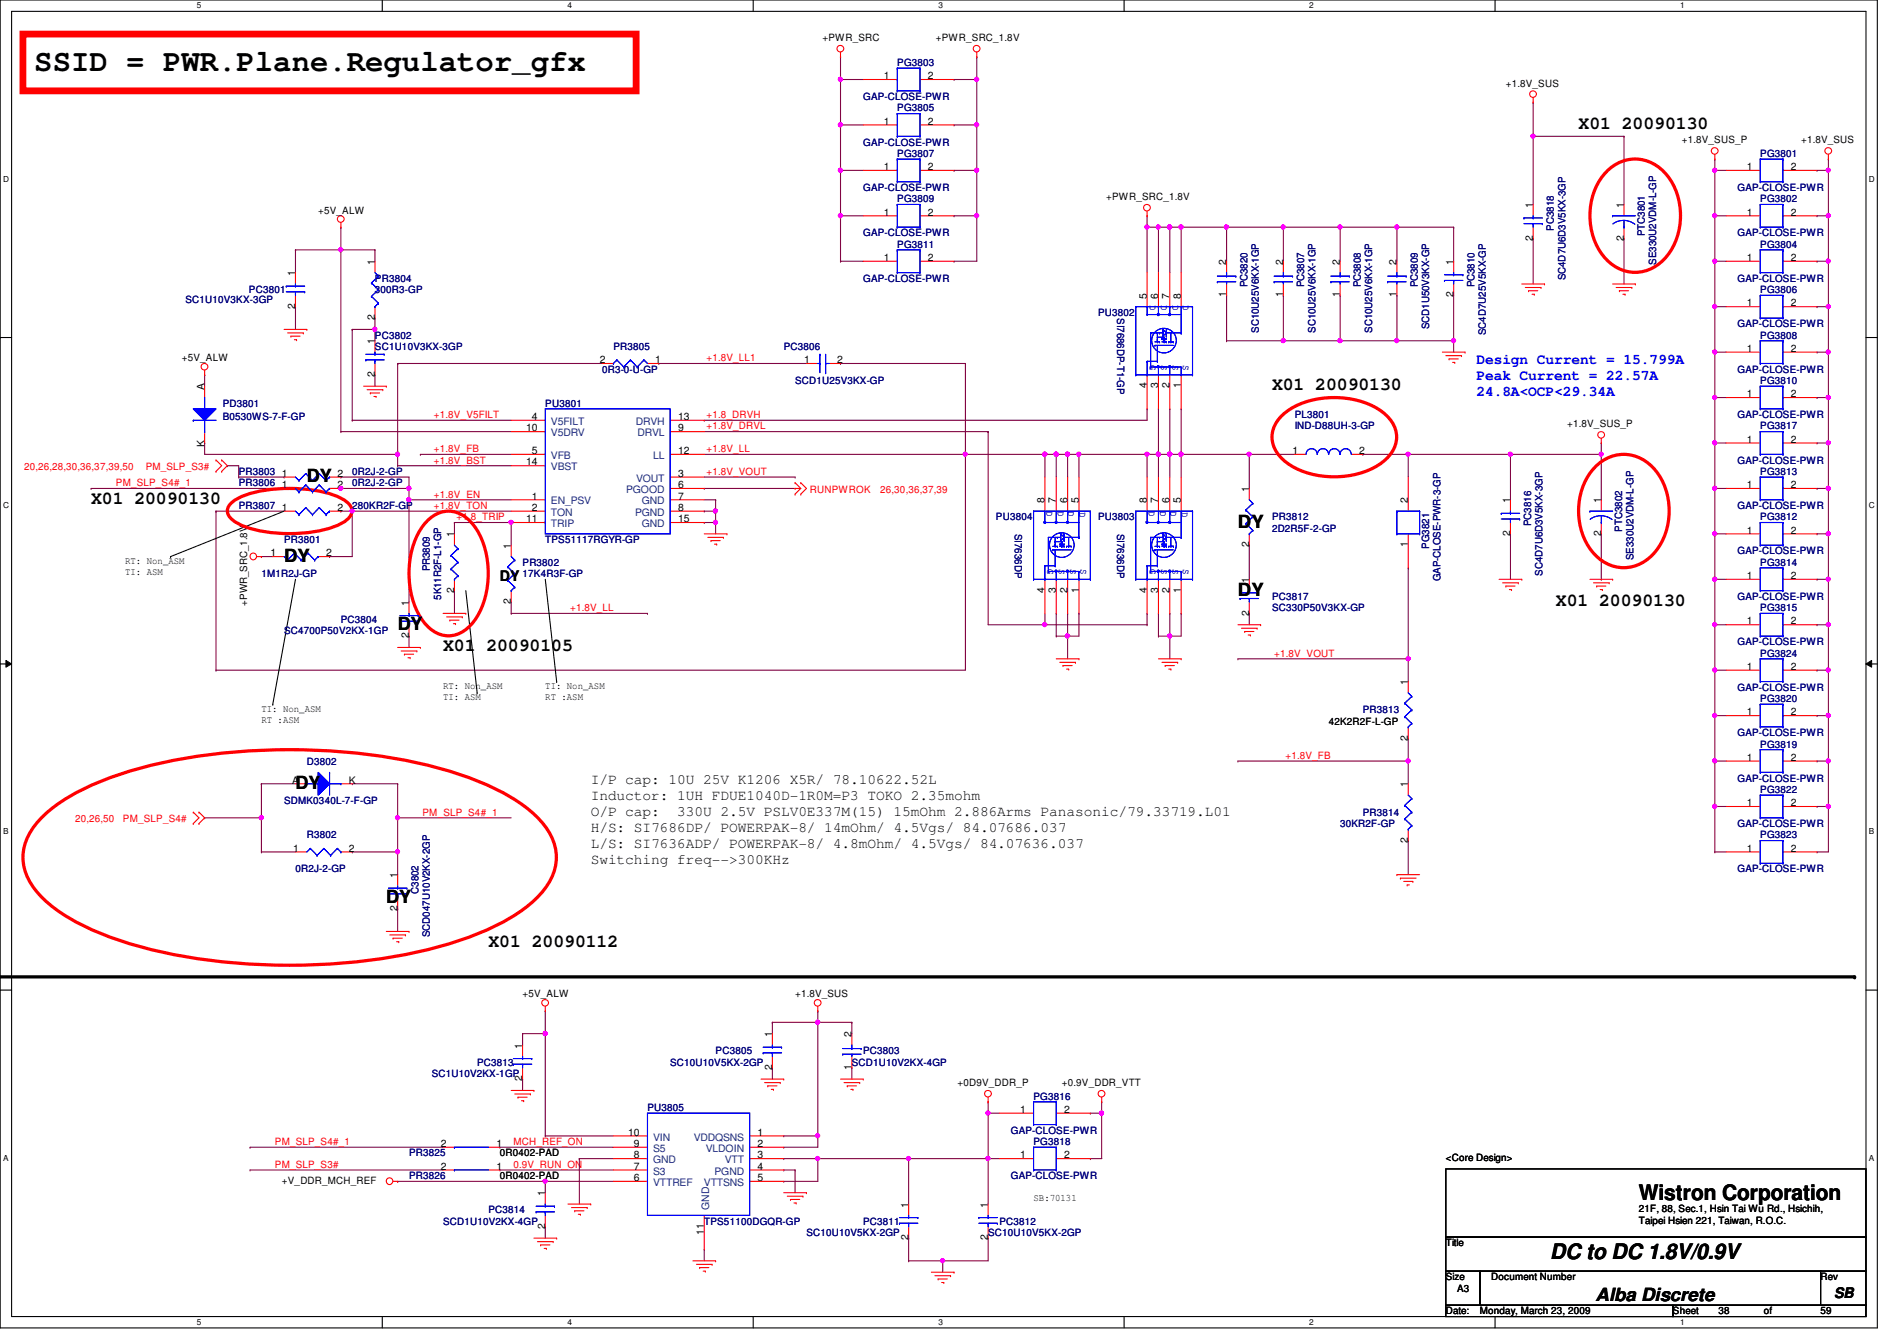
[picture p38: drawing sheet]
<svg xmlns="http://www.w3.org/2000/svg" width="297mm" height="210mm" viewBox="0 0 297 210" stroke-linecap="round" stroke-linejoin="round" font-family="sans-serif">
<defs><g id="words">
<text font-size="4.8" x="5.4" y="11.1">SSID = PWR.Plane.Regulator_gfx</text>
<g font-size="3.3">
<text x="256.6" y="187.9">Wistron Corporation</text>
<text x="242.7" y="197">DC to DC 1.8V/0.9V</text>
</g>
<g font-size="2.8">
<text x="247.2" y="20.2">X01 20090130</text>
<text x="199.2" y="61">X01 20090130</text>
<text x="48" y="75.5">DY</text>
<text x="14.3" y="78.8">X01 20090130</text>
<text x="193.8" y="82.6">DY</text>
<text x="44.5" y="88">DY</text>
<text x="193.8" y="93.3">DY</text>
<text x="243.6" y="94.8">X01 20090130</text>
<text x="62.3" y="98.6">DY</text>
<text x="69.4" y="101.9">X01 20090105</text>
<text x="46.3" y="123.5">DY</text>
<text x="60.5" y="141.3">DY</text>
<text x="76.5" y="148.2">X01 20090112</text>
<text x="249.8" y="203.7">Alba Discrete</text>
</g>
<g font-size="2.3" fill="#00f">
<text x="231.2" y="57">Design Current = 15.799A</text>
<text x="231.2" y="59.5">Peak Current = 22.57A</text>
<text x="231.2" y="62.1">24.8A&lt;OCP&lt;29.34A</text>
</g>
<g font-size="2.3">
<text x="78.3" y="91">DY</text>
<text x="92.5" y="122.8">I/P cap: 10U 25V K1206 X5R/ 78.10622.52L</text>
<text x="92.5" y="125.3">Inductor: 1UH FDUE1040D-1R0M=P3 TOKO 2.35mohm</text>
<text x="92.5" y="127.8">O/P cap:</text>
<text x="92.5" y="130.3">H/S: SI7686DP/ POWERPAK-8/ 14mOhm/ 4.5Vgs/ 84.07686.037</text>
<text x="106" y="127.8">330U 2.5V PSLV0E337M(15) 15mOhm 2.886Arms Panasonic/79.33719.L01</text>
<text x="92.5" y="132.8">L/S: SI7636ADP/ POWERPAK-8/ 4.8mOhm/ 4.5Vgs/ 84.07636.037</text>
<text x="92.5" y="135.3">Switching freq--&gt;300KHz</text>
<text x="287.2" y="203.2">SB</text>
</g>
<g font-size="1.6">
<text x="128.8" y="6.4">+PWR_SRC</text>
<text x="146.6" y="6.4">+PWR_SRC_1.8V</text>
<text x="138.4" y="12.4">1</text>
<text x="145.3" y="12.4">2</text>
<text x="235.8" y="13.5">+1.8V_SUS</text>
<text x="138.4" y="19.5">1</text>
<text x="145.3" y="19.5">2</text>
<text x="263.4" y="22.4">+1.8V_SUS_P</text>
<text x="282" y="22.4">+1.8V_SUS</text>
<text x="138.4" y="26.6">1</text>
<text x="145.3" y="26.6">2</text>
<text x="273.5" y="26.6">1</text>
<text x="280.4" y="26.6">2</text>
<text x="49.8" y="33.4">+5V_ALW</text>
<text x="138.4" y="33.7">1</text>
<text x="145.3" y="33.7">2</text>
<text x="173.2" y="31.3">+PWR_SRC_1.8V</text>
<text x="240" y="32.6" transform="rotate(-90 240 32.6)">1</text>
<text x="254.3" y="32.6" transform="rotate(-90 254.3 32.6)">1</text>
<text x="273.5" y="33.7">1</text>
<text x="280.4" y="33.7">2</text>
<text x="58.7" y="41.4" transform="rotate(-90 58.7 41.4)">1</text>
<text x="138.4" y="40.9">1</text>
<text x="145.3" y="40.9">2</text>
<text x="192" y="41.4" transform="rotate(-90 192 41.4)">2</text>
<text x="200.9" y="41.4" transform="rotate(-90 200.9 41.4)">2</text>
<text x="209.8" y="41.4" transform="rotate(-90 209.8 41.4)">2</text>
<text x="218.7" y="41.4" transform="rotate(-90 218.7 41.4)">2</text>
<text x="227.6" y="41.4" transform="rotate(-90 227.6 41.4)">1</text>
<text x="240" y="37.7" transform="rotate(-90 240 37.7)">2</text>
<text x="254.3" y="37.7" transform="rotate(-90 254.3 37.7)">2</text>
<text x="273.5" y="40.9">1</text>
<text x="280.4" y="40.9">2</text>
<text x="46.2" y="43.2" transform="rotate(-90 46.2 43.2)">1</text>
<text x="179.6" y="46.8" transform="rotate(-90 179.6 46.8)">5</text>
<text x="181.4" y="46.8" transform="rotate(-90 181.4 46.8)">6</text>
<text x="183.1" y="46.8" transform="rotate(-90 183.1 46.8)">7</text>
<text x="184.9" y="46.8" transform="rotate(-90 184.9 46.8)">8</text>
<text x="192" y="46.6" transform="rotate(-90 192 46.6)">1</text>
<text x="200.9" y="46.6" transform="rotate(-90 200.9 46.6)">1</text>
<text x="209.8" y="46.6" transform="rotate(-90 209.8 46.6)">1</text>
<text x="218.7" y="46.6" transform="rotate(-90 218.7 46.6)">1</text>
<text x="227.6" y="46.6" transform="rotate(-90 227.6 46.6)">2</text>
<text x="273.5" y="48">1</text>
<text x="280.4" y="48">2</text>
<text x="46.2" y="48.3" transform="rotate(-90 46.2 48.3)">2</text>
<text x="58.7" y="53.9" transform="rotate(-90 58.7 53.9)">1</text>
<text x="58.7" y="50.1" transform="rotate(-90 58.7 50.1)">2</text>
<text x="28.5" y="56.6">+5V_ALW</text>
<text x="58.7" y="59" transform="rotate(-90 58.7 59)">2</text>
<text x="93.9" y="56.9">2</text>
<text x="102.6" y="56.9">1</text>
<text x="125.9" y="56.9">1</text>
<text x="131.1" y="56.9">2</text>
<text x="273.5" y="55.1">1</text>
<text x="280.4" y="55.1">2</text>
<text x="32" y="61" transform="rotate(-90 32 61)">A</text>
<text x="83.3" y="65.7">4</text>
<text x="106.2" y="65.7">13</text>
<text x="179.6" y="60.8" transform="rotate(-90 179.6 60.8)">4</text>
<text x="181.4" y="60.8" transform="rotate(-90 181.4 60.8)">3</text>
<text x="183.1" y="60.8" transform="rotate(-90 183.1 60.8)">2</text>
<text x="184.9" y="60.8" transform="rotate(-90 184.9 60.8)">1</text>
<text x="273.5" y="62.2">1</text>
<text x="280.4" y="62.2">2</text>
<text x="32" y="69.9" transform="rotate(-90 32 69.9)">K</text>
<text x="82.4" y="67.5">10</text>
<text x="83.3" y="71.1">5</text>
<text x="106.2" y="67.5">9</text>
<text x="106.2" y="71.1">12</text>
<text x="202.4" y="71.1">1</text>
<text x="212.8" y="71.1">2</text>
<text x="245.4" y="66.9">+1.8V_SUS_P</text>
<text x="273.5" y="69.3">1</text>
<text x="280.4" y="69.3">2</text>
<text x="44.2" y="74.6">1</text>
<text x="44.2" y="76.4">1</text>
<text x="52.8" y="74.6">2</text>
<text x="52.8" y="76.4">2</text>
<text x="82.4" y="72.9">14</text>
<text x="106.2" y="74.6">3</text>
<text x="106.2" y="76.4">6</text>
<text x="195.6" y="77" transform="rotate(-90 195.6 77)">1</text>
<text x="273.5" y="76.4">1</text>
<text x="280.4" y="76.4">2</text>
<text x="44.2" y="80">1</text>
<text x="52.8" y="80">2</text>
<text x="82.4" y="81.7">11</text>
<text x="83.3" y="78.2">1</text>
<text x="83.3" y="80">2</text>
<text x="106.2" y="78.2">7</text>
<text x="106.2" y="80">8</text>
<text x="106.2" y="81.7">15</text>
<text x="163.6" y="78.8" transform="rotate(-90 163.6 78.8)">8</text>
<text x="165.4" y="78.8" transform="rotate(-90 165.4 78.8)">7</text>
<text x="167.1" y="78.8" transform="rotate(-90 167.1 78.8)">6</text>
<text x="168.9" y="78.8" transform="rotate(-90 168.9 78.8)">5</text>
<text x="179.6" y="78.8" transform="rotate(-90 179.6 78.8)">8</text>
<text x="181.4" y="78.8" transform="rotate(-90 181.4 78.8)">7</text>
<text x="183.1" y="78.8" transform="rotate(-90 183.1 78.8)">6</text>
<text x="184.9" y="78.8" transform="rotate(-90 184.9 78.8)">5</text>
<text x="220.5" y="78.8" transform="rotate(-90 220.5 78.8)">2</text>
<text x="236.5" y="83.9" transform="rotate(-90 236.5 83.9)">2</text>
<text x="236.5" y="78.8" transform="rotate(-90 236.5 78.8)">1</text>
<text x="250.7" y="83.9" transform="rotate(-90 250.7 83.9)">2</text>
<text x="250.7" y="78.8" transform="rotate(-90 250.7 78.8)">1</text>
<text x="273.5" y="83.5">1</text>
<text x="280.4" y="83.5">2</text>
<text x="19.6" y="88.3">RT: Non_ASM</text>
<text x="42.4" y="87.1">1</text>
<text x="51.1" y="87.1">2</text>
<text x="71.1" y="84.1" transform="rotate(-90 71.1 84.1)">1</text>
<text x="80" y="85.9" transform="rotate(-90 80 85.9)">1</text>
<text x="195.6" y="85.7" transform="rotate(-90 195.6 85.7)">2</text>
<text x="220.5" y="85.7" transform="rotate(-90 220.5 85.7)">1</text>
<text x="19.6" y="90">TI: ASM</text>
<text x="38.7" y="94.8" transform="rotate(-90 38.7 94.8)">+PWR_SRC_1.8V</text>
<text x="64" y="94.8" transform="rotate(-90 64 94.8)">1</text>
<text x="71.1" y="92.8" transform="rotate(-90 71.1 92.8)">2</text>
<text x="80" y="94.6" transform="rotate(-90 80 94.6)">2</text>
<text x="163.6" y="92.8" transform="rotate(-90 163.6 92.8)">4</text>
<text x="165.4" y="92.8" transform="rotate(-90 165.4 92.8)">3</text>
<text x="167.1" y="92.8" transform="rotate(-90 167.1 92.8)">2</text>
<text x="168.9" y="92.8" transform="rotate(-90 168.9 92.8)">1</text>
<text x="179.6" y="92.8" transform="rotate(-90 179.6 92.8)">4</text>
<text x="181.4" y="92.8" transform="rotate(-90 181.4 92.8)">3</text>
<text x="183.1" y="92.8" transform="rotate(-90 183.1 92.8)">2</text>
<text x="184.9" y="92.8" transform="rotate(-90 184.9 92.8)">1</text>
<text x="195.6" y="91.2" transform="rotate(-90 195.6 91.2)">1</text>
<text x="273.5" y="90.6">1</text>
<text x="280.4" y="90.6">2</text>
<text x="64" y="99.9" transform="rotate(-90 64 99.9)">2</text>
<text x="195.6" y="96.4" transform="rotate(-90 195.6 96.4)">2</text>
<text x="273.5" y="97.7">1</text>
<text x="280.4" y="97.7">2</text>
<text x="69.4" y="107.9">RT: Non_ASM</text>
<text x="85.4" y="107.9">TI: Non_ASM</text>
<text x="220.5" y="107.2" transform="rotate(-90 220.5 107.2)">1</text>
<text x="273.5" y="104.9">1</text>
<text x="280.4" y="104.9">2</text>
<text x="40.9" y="111.5">TI: Non_ASM</text>
<text x="40.9" y="113.1">RT :ASM</text>
<text x="69.4" y="109.6">TI: ASM</text>
<text x="85.4" y="109.6">RT :ASM</text>
<text x="208.1" y="113.5">42K2R2F-L-GP</text>
<text x="273.5" y="112">1</text>
<text x="280.4" y="112">2</text>
<text x="220.5" y="115.9" transform="rotate(-90 220.5 115.9)">2</text>
<text x="273.5" y="119.1">1</text>
<text x="280.4" y="119.1">2</text>
<text x="45.8" y="122.6">A</text>
<text x="54.6" y="122.6">K</text>
<text x="220.5" y="123.2" transform="rotate(-90 220.5 123.2)">1</text>
<text x="220.5" y="131.9" transform="rotate(-90 220.5 131.9)">2</text>
<text x="273.5" y="126.2">1</text>
<text x="280.4" y="126.2">2</text>
<text x="45.9" y="133.3">1</text>
<text x="54.6" y="133.3">2</text>
<text x="62.2" y="137.5" transform="rotate(-90 62.2 137.5)">1</text>
<text x="273.5" y="133.3">1</text>
<text x="280.4" y="133.3">2</text>
<text x="62.2" y="142.6" transform="rotate(-90 62.2 142.6)">2</text>
<text x="81.8" y="156.1">+5V_ALW</text>
<text x="124.5" y="156.1">+1.8V_SUS</text>
<text x="81.8" y="164.1" transform="rotate(-90 81.8 164.1)">1</text>
<text x="120.9" y="167.5" transform="rotate(-90 120.9 167.5)">2</text>
<text x="120.9" y="162.3" transform="rotate(-90 120.9 162.3)">1</text>
<text x="133.3" y="167.5" transform="rotate(-90 133.3 167.5)">1</text>
<text x="133.3" y="162.3" transform="rotate(-90 133.3 162.3)">2</text>
<text x="81.8" y="169.2" transform="rotate(-90 81.8 169.2)">2</text>
<text x="149.9" y="170">+0D9V_DDR_P</text>
<text x="166.3" y="170">+0.9V_DDR_VTT</text>
<text x="69" y="179.5">2</text>
<text x="77.7" y="179.5">1</text>
<text x="98.4" y="177.8">10</text>
<text x="99.3" y="179.5">9</text>
<text x="118.6" y="177.8">1</text>
<text x="118.6" y="179.5">2</text>
<text x="159.7" y="174.2">1</text>
<text x="166.6" y="174.2">2</text>
<text x="44.2" y="185.3">+V_DDR_MCH_REF</text>
<text x="69" y="183.1">2</text>
<text x="77.7" y="183.1">1</text>
<text x="78.3" y="184.6">0R0402-PAD</text>
<text x="78.3" y="181">0R0402-PAD</text>
<text x="99.3" y="181.3">8</text>
<text x="99.3" y="183.1">7</text>
<text x="99.3" y="184.9">6</text>
<text x="118.6" y="181.3">3</text>
<text x="118.6" y="183.1">4</text>
<text x="118.6" y="184.9">5</text>
<text x="159.7" y="181.3">1</text>
<text x="166.6" y="181.3">2</text>
<text x="226.4" y="181.7">&lt;Core Design&gt;</text>
<text x="85.3" y="187.2" transform="rotate(-90 85.3 187.2)">1</text>
<text x="142.2" y="189" transform="rotate(-90 142.2 189)">1</text>
<text x="154.7" y="189" transform="rotate(-90 154.7 189)">1</text>
<text x="161.8" y="187.9">SB:70131</text>
<text x="256.6" y="189.7">21F, 88, Sec.1, Hsin Tai Wu Rd., Hsichih,</text>
<text x="256.6" y="191.6">Taipei Hsien 221, Taiwan, R.O.C.</text>
<text x="85.3" y="192.4" transform="rotate(-90 85.3 192.4)">2</text>
<text x="110.2" y="193.3" transform="rotate(-90 110.2 193.3)">11</text>
<text x="142.2" y="194.1" transform="rotate(-90 142.2 194.1)">2</text>
<text x="154.7" y="194.1" transform="rotate(-90 154.7 194.1)">2</text>
<text x="226.4" y="195.1">Title</text>
<text x="226.4" y="200.4">Size</text>
<text x="228.2" y="202.2">A3</text>
<text x="233.5" y="200.4">Document Number</text>
<text x="285.1" y="200.4">Rev</text>
<text x="226.4" y="205.7">Date:</text>
<text x="231.7" y="205.7">Monday, March 23, 2009</text>
<text x="262" y="205.7">Sheet</text>
<text x="269.1" y="205.7">38</text>
<text x="276.2" y="205.7">of</text>
<text x="285.1" y="205.7">59</text>
</g>
<g font-size="1.6" fill="#000080">
<text x="140.5" y="10.3">PG3803</text>
<text x="135.2" y="15.7">GAP-CLOSE-PWR</text>
<text x="140.5" y="17.4">PG3805</text>
<text x="135.2" y="22.8">GAP-CLOSE-PWR</text>
<text x="135.2" y="29.9">GAP-CLOSE-PWR</text>
<text x="140.5" y="24.6">PG3807</text>
<text x="272.1" y="29.9">GAP-CLOSE-PWR</text>
<text x="275.6" y="24.6">PG3801</text>
<text x="140.5" y="31.7">PG3809</text>
<text x="275.6" y="31.7">PG3802</text>
<text x="135.2" y="37">GAP-CLOSE-PWR</text>
<text x="140.5" y="38.8">PG3811</text>
<text x="243.3" y="36.1" transform="rotate(-90 243.3 36.1)">PC3818</text>
<text x="257.6" y="37" transform="rotate(-90 257.6 37)">PTC3801</text>
<text x="259.3" y="41.4" transform="rotate(-90 259.3 41.4)">SE330U2VDM-L-GP</text>
<text x="272.1" y="37">GAP-CLOSE-PWR</text>
<text x="275.6" y="38.8">PG3804</text>
<text x="29" y="47.5">SC1U10V3KX-3GP</text>
<text x="39" y="45.9">PC3801</text>
<text x="58.7" y="44.1">PR3804</text>
<text x="58.7" y="45.9">300R3-GP</text>
<text x="135.2" y="44.1">GAP-CLOSE-PWR</text>
<text x="195.3" y="45" transform="rotate(-90 195.3 45)">PC3820</text>
<text x="204.2" y="45" transform="rotate(-90 204.2 45)">PC3807</text>
<text x="213.1" y="45" transform="rotate(-90 213.1 45)">PC3808</text>
<text x="222" y="45" transform="rotate(-90 222 45)">PC3809</text>
<text x="230.9" y="45" transform="rotate(-90 230.9 45)">PC3810</text>
<text x="245.1" y="43.9" transform="rotate(-90 245.1 43.9)">SC4D7U6D3V5KX-3GP</text>
<text x="272.1" y="44.1">GAP-CLOSE-PWR</text>
<text x="275.6" y="45.9">PG3806</text>
<text x="58.7" y="53">PC3802</text>
<text x="172" y="49.4">PU3802</text>
<text x="174.9" y="49.8" transform="rotate(90 174.9 49.8)">SI7686DP-T1-GP</text>
<text x="197.1" y="52.1" transform="rotate(-90 197.1 52.1)">SC10U25V6KX-1GP</text>
<text x="206" y="52.1" transform="rotate(-90 206 52.1)">SC10U25V6KX-1GP</text>
<text x="214.9" y="52.1" transform="rotate(-90 214.9 52.1)">SC10U25V6KX-1GP</text>
<text x="223.8" y="51.6" transform="rotate(-90 223.8 51.6)">SCD1U50V3KX-GP</text>
<text x="232.7" y="52.5" transform="rotate(-90 232.7 52.5)">SC4D7U25V5KX-GP</text>
<text x="272.1" y="51.2">GAP-CLOSE-PWR</text>
<text x="275.6" y="53">PG3808</text>
<text x="58.7" y="54.8">SC1U10V3KX-3GP</text>
<text x="94.3" y="58.3">0R3-0-U-GP</text>
<text x="96.1" y="54.8">PR3805</text>
<text x="122.7" y="54.8">PC3806</text>
<text x="272.1" y="58.3">GAP-CLOSE-PWR</text>
<text x="34.9" y="63.7">PD3801</text>
<text x="34.9" y="65.8">B0530WS-7-F-GP</text>
<text x="85.4" y="63.7">PU3801</text>
<text x="124.5" y="60.1">SCD1U25V3KX-GP</text>
<text x="202.7" y="65.4">PL3801</text>
<text x="272.1" y="65.4">GAP-CLOSE-PWR</text>
<text x="275.6" y="60.1">PG3810</text>
<text x="202.7" y="67.2">IND-D88UH-3-GP</text>
<text x="275.6" y="67.2">PG3817</text>
<text x="37.4" y="74.3">PR3803</text>
<text x="37.4" y="76.1">PR3806</text>
<text x="55.2" y="74.3">0R2J-2-GP</text>
<text x="55.2" y="76.1">0R2J-2-GP</text>
<text x="272.1" y="72.6">GAP-CLOSE-PWR</text>
<text x="275.6" y="74.3">PG3813</text>
<text x="37.4" y="79.7">PR3807</text>
<text x="55.2" y="79.7">280KR2F-GP</text>
<text x="156" y="81.4">PU3804</text>
<text x="158.9" y="83.6" transform="rotate(90 158.9 83.6)">SI7636DP</text>
<text x="172" y="81.4">PU3803</text>
<text x="174.9" y="83.6" transform="rotate(90 174.9 83.6)">SI7636DP</text>
<text x="199.2" y="81.4">PR3812</text>
<text x="199.2" y="83.2">2D2R5F-2-GP</text>
<text x="239.8" y="82.3" transform="rotate(-90 239.8 82.3)">PC3816</text>
<text x="254" y="83.2" transform="rotate(-90 254 83.2)">PTC3802</text>
<text x="272.1" y="79.7">GAP-CLOSE-PWR</text>
<text x="275.6" y="81.4">PG3812</text>
<text x="44.5" y="85">PR3801</text>
<text x="67.3" y="89.5" transform="rotate(-90 67.3 89.5)">PR3809</text>
<text x="81.8" y="88.6">PR3802</text>
<text x="85.4" y="85">TPS51117RGYR-GP</text>
<text x="223.8" y="85.9" transform="rotate(-90 223.8 85.9)">PG3821</text>
<text x="255.8" y="87.7" transform="rotate(-90 255.8 87.7)">SE330U2VDM-L-GP</text>
<text x="272.1" y="86.8">GAP-CLOSE-PWR</text>
<text x="275.6" y="88.6">PG3814</text>
<text x="40.9" y="90.3">1M1R2J-GP</text>
<text x="69.1" y="93.9" transform="rotate(-90 69.1 93.9)">5K11R2F-L1-GP</text>
<text x="81.8" y="90.3">17K4R3F-GP</text>
<text x="199.2" y="93.9">PC3817</text>
<text x="199.2" y="95.7">SC330P50V3KX-GP</text>
<text x="225.5" y="91" transform="rotate(-90 225.5 91)">GAP-CLOSE-PWR-3-GP</text>
<text x="241.6" y="90.1" transform="rotate(-90 241.6 90.1)">SC4D7U6D3V5KX-3GP</text>
<text x="272.1" y="93.9">GAP-CLOSE-PWR</text>
<text x="275.6" y="95.7">PG3815</text>
<text x="44.5" y="99.2">SC4700P50V2KX-1GP</text>
<text x="53.4" y="97.5">PC3804</text>
<text x="272.1" y="101">GAP-CLOSE-PWR</text>
<text x="275.6" y="102.8">PG3824</text>
<text x="213.4" y="111.7">PR3813</text>
<text x="272.1" y="108.1">GAP-CLOSE-PWR</text>
<text x="275.6" y="109.9">PG3820</text>
<text x="48" y="119.7">D3802</text>
<text x="272.1" y="115.2">GAP-CLOSE-PWR</text>
<text x="275.6" y="117">PG3819</text>
<text x="44.5" y="125.9">SDMK0340L-7-F-GP</text>
<text x="272.1" y="122.3">GAP-CLOSE-PWR</text>
<text x="275.6" y="124.1">PG3822</text>
<text x="48" y="131.2">R3802</text>
<text x="209.8" y="129.5">30KR2F-GP</text>
<text x="213.4" y="127.7">PR3814</text>
<text x="272.1" y="129.5">GAP-CLOSE-PWR</text>
<text x="275.6" y="131.2">PG3823</text>
<text x="46.3" y="136.6">0R2J-2-GP</text>
<text x="272.1" y="136.6">GAP-CLOSE-PWR</text>
<text x="65.5" y="139.9" transform="rotate(-90 65.5 139.9)">C3802</text>
<text x="67.3" y="146.7" transform="rotate(-90 67.3 146.7)">SCD047U10V2KX-2GP</text>
<text x="74.7" y="166.8">PC3813</text>
<text x="104.9" y="166.8">SC10U10V5KX-2GP</text>
<text x="112.1" y="165">PC3805</text>
<text x="133.4" y="166.8">SCD1U10V2KX-4GP</text>
<text x="135.2" y="165">PC3803</text>
<text x="67.6" y="168.6">SC1U10V2KX-1GP</text>
<text x="101.4" y="173.9">PU3805</text>
<text x="161.8" y="172.1">PG3816</text>
<text x="158.3" y="177.5">GAP-CLOSE-PWR</text>
<text x="161.8" y="179.2">PG3818</text>
<text x="64" y="184.6">PR3826</text>
<text x="64" y="181">PR3825</text>
<text x="158.3" y="184.6">GAP-CLOSE-PWR</text>
<text x="69.4" y="191.7">SCD1U10V2KX-4GP</text>
<text x="76.5" y="189.9">PC3814</text>
<text x="110.3" y="191.7">TPS51100DGQR-GP</text>
<text x="135.2" y="191.7">PC3811</text>
<text x="156.5" y="191.7">PC3812</text>
<text x="126.3" y="193.5">SC10U10V5KX-2GP</text>
<text x="154.7" y="193.5">SC10U10V5KX-2GP</text>
</g>
<g font-size="1.6" fill="#00f">
<text x="180" y="47.7" transform="rotate(90 180 47.7)">D</text>
<text x="181.8" y="47.7" transform="rotate(90 181.8 47.7)">D</text>
<text x="183.6" y="47.7" transform="rotate(90 183.6 47.7)">D</text>
<text x="185.2" y="47.7" transform="rotate(90 185.2 47.7)">D</text>
<text x="180" y="57.1" transform="rotate(90 180 57.1)">G</text>
<text x="181.8" y="57.1" transform="rotate(90 181.8 57.1)">S</text>
<text x="183.6" y="57.1" transform="rotate(90 183.6 57.1)">S</text>
<text x="185.2" y="57.1" transform="rotate(90 185.2 57.1)">S</text>
<text x="163.9" y="80" transform="rotate(90 163.9 80)">D</text>
<text x="165.6" y="80" transform="rotate(90 165.6 80)">D</text>
<text x="167.3" y="80" transform="rotate(90 167.3 80)">D</text>
<text x="169" y="80.2" transform="rotate(90 169 80.2)">D</text>
<text x="179.9" y="80" transform="rotate(90 179.9 80)">D</text>
<text x="181.6" y="80" transform="rotate(90 181.6 80)">D</text>
<text x="183.3" y="80" transform="rotate(90 183.3 80)">D</text>
<text x="185" y="80.2" transform="rotate(90 185 80.2)">D</text>
<text x="164" y="89.1" transform="rotate(90 164 89.1)">G</text>
<text x="165.8" y="89.1" transform="rotate(90 165.8 89.1)">S</text>
<text x="167.6" y="89.1" transform="rotate(90 167.6 89.1)">S</text>
<text x="169.2" y="89.1" transform="rotate(90 169.2 89.1)">S</text>
<text x="180" y="89.1" transform="rotate(90 180 89.1)">G</text>
<text x="181.8" y="89.1" transform="rotate(90 181.8 89.1)">S</text>
<text x="183.6" y="89.1" transform="rotate(90 183.6 89.1)">S</text>
<text x="185.2" y="89.1" transform="rotate(90 185.2 89.1)">S</text>
</g>
<g font-size="1.6" fill="#f00">
<text x="110.6" y="56.6">+1.8V_LL1</text>
<text x="67.9" y="65.4">+1.8V_V5FILT</text>
<text x="110.6" y="65.4">+1.8_DRVH</text>
<text x="67.9" y="70.8">+1.8V_FB</text>
<text x="110.6" y="67.2">+1.8V_DRVL</text>
<text x="110.6" y="70.8">+1.8V_LL</text>
<text x="3.8" y="73.6">20,26,28,30,36,37,39,50</text>
<text x="18.2" y="76.1">PM_SLP_S4#_1</text>
<text x="22.8" y="73.6">PM_SLP_S3#</text>
<text x="67.9" y="72.6">+1.8V_BST</text>
<text x="67.9" y="77.9">+1.8V_EN</text>
<text x="110.6" y="74.3">+1.8V_VOUT</text>
<text x="126.8" y="77.2">RUNPWROK</text>
<text x="137.8" y="77.2">26,30,36,37,39</text>
<text x="67.9" y="79.7">+1.8V_TON</text>
<text x="71.5" y="81.4">+1.8_TRIP</text>
<text x="89.3" y="95.7">+1.8V_LL</text>
<text x="199.5" y="102.8">+1.8V_VOUT</text>
<text x="201.3" y="118.8">+1.8V_FB</text>
<text x="11.8" y="128.7">20,26,50</text>
<text x="19.3" y="128.7">PM_SLP_S4#</text>
<text x="66.2" y="127.7">PM_SLP_S4#_1</text>
<text x="43" y="179.2">PM_SLP_S4#_1</text>
<text x="80.4" y="179.2">MCH_REF_ON</text>
<text x="43" y="182.8">PM_SLP_S3#</text>
<text x="80.4" y="182.8">0.9V_RUN_ON</text>
</g>
<g font-size="1.6" fill="#004080">
<text x="86.3" y="66.5">V5FILT</text>
<text x="86.3" y="71.8">VFB</text>
<text x="86.3" y="68.3">V5DRV</text>
<text x="99.6" y="66.5">DRVH</text>
<text x="99.8" y="68.3">DRVL</text>
<text x="102.3" y="71.8">LL</text>
<text x="86.3" y="73.6">VBST</text>
<text x="98" y="77.2">PGOOD</text>
<text x="99.6" y="75.4">VOUT</text>
<text x="86.3" y="79">EN_PSV</text>
<text x="86.3" y="80.7">TON</text>
<text x="86.3" y="82.5">TRIP</text>
<text x="99.4" y="80.7">PGND</text>
<text x="100.5" y="79">GND</text>
<text x="100.5" y="82.5">GND</text>
<text x="102.3" y="178.5">VIN</text>
<text x="108.6" y="178.5">VDDQSNS</text>
<text x="102.3" y="180.3">S5</text>
<text x="102.3" y="182.1">GND</text>
<text x="102.3" y="183.9">S3</text>
<text x="102.3" y="185.6">VTTREF</text>
<text x="110.2" y="185.6">VTTSNS</text>
<text x="110.5" y="180.3">VLDOIN</text>
<text x="111.9" y="183.9">PGND</text>
<text x="113.5" y="182.1">VTT</text>
<text x="111" y="189.4" transform="rotate(-90 111 189.4)">GND</text>
</g>
<g font-size="1.3">
<text x="30.8" y="1.3">5</text>
<text x="88.9" y="1.3">4</text>
<text x="146.9" y="1.3">3</text>
<text x="205" y="1.3">2</text>
<text x="263.1" y="1.3">1</text>
<text x=".5" y="28.4">D</text>
<text x="292.6" y="28.4">D</text>
<text x=".5" y="79.5">C</text>
<text x="292.6" y="79.5">C</text>
<text x=".5" y="130.6">B</text>
<text x="292.6" y="130.6">B</text>
<text x=".5" y="181.7">A</text>
<text x="292.6" y="181.7">A</text>
<text x="30.8" y="207.4">5</text>
<text x="88.9" y="207.4">4</text>
<text x="146.9" y="207.4">3</text>
<text x="205" y="207.4">2</text>
<text x="263.1" y="207.4">1</text>
</g>
</g></defs>
<path d="M0 0h294v207.9h-294zM1.8 1.8h290.4v204.3h-290.4z" fill="none" stroke="#000" stroke-width=".17"/>
<g fill="#fff">
<path d="M30.8 .2h.7v1.4h-.7z"/>
<path d="M30.8 206.2h.7v1.4h-.7z"/>
</g>
<path d="M59.9 0v1.8M59.9 206.1v1.8" fill="none" stroke="#000" stroke-width=".17"/>
<g fill="#fff">
<path d="M88.9 .2h.6v1.4h-.6z"/>
<path d="M88.9 206.2h.6v1.4h-.6z"/>
</g>
<path d="M117.9 0v1.8M117.9 206.1v1.8" fill="none" stroke="#000" stroke-width=".17"/>
<g fill="#fff">
<path d="M146.9 .2h.7v1.4h-.7z"/>
<path d="M146.9 206.2h.7v1.4h-.7z"/>
</g>
<path d="M176 0v1.8M176 206.1v1.8" fill="none" stroke="#000" stroke-width=".17"/>
<g fill="#fff">
<path d="M205 .2h.7v1.4h-.7z"/>
<path d="M205 206.2h.7v1.4h-.7z"/>
</g>
<path d="M234.1 0v1.8M234.1 206.1v1.8" fill="none" stroke="#000" stroke-width=".17"/>
<g fill="#fff">
<path d="M263.1 .2h.7v1.4h-.7z"/>
<path d="M263.1 206.2h.7v1.4h-.7z"/>
<path d="M.5 27.3h.9v1.4h-.9z"/>
<path d="M292.6 27.3h.9v1.4h-.9z"/>
<path d="M.5 78.4h.9v1.4h-.9z"/>
<path d="M292.6 78.4h.9v1.4h-.9z"/>
</g>
<path d="M0 52.8h1.8M292.2 52.8h1.8" fill="none" stroke="#000" stroke-width=".17"/>
<g fill="#fff">
<path d="M.5 129.5h.8v1.4h-.8z"/>
<path d="M292.6 129.5h.9v1.4h-.9z"/>
</g>
<path d="M0 103.9h1.8M292.2 103.9h1.8" fill="none" stroke="#000" stroke-width=".17"/>
<path d="M.9 103.4l.9 .5-.9 .5zM292.2 103.9l.9-.5v1z" fill="#000"/>
<path d="M.9 103.4l.9 .5-.9 .5zM292.2 103.9l.9-.5v1z" fill="none" stroke="#000" stroke-width=".16"/>
<g fill="#fff">
<path d="M.5 180.5h.8v1.4h-.8z"/>
<path d="M292.6 180.5h.9v1.4h-.9z"/>
</g>
<path d="M0 155h1.8M292.2 155h1.8" fill="none" stroke="#000" stroke-width=".17"/>
<path d="M152.9 8.9h.1M152.9 8.9v3.5M149.4 33.8h.1M149.4 26.7h.1M149.4 26.7h3.5M152.9 26.7h.1M152.9 26.7v7.1h-3.5" fill="none" stroke="#800040" stroke-width=".17"/>
<circle cx="152.9" cy="33.8" r=".32" fill="#f0f"/>
<circle cx="152.9" cy="33.8" r=".32" fill="none" stroke="#f0f" stroke-width=".17"/>
<circle cx="152.9" cy="26.6" r=".32" fill="#f0f"/>
<circle cx="152.9" cy="26.6" r=".32" fill="none" stroke="#f0f" stroke-width=".17"/>
<path d="M149.4 19.6h.1M149.4 19.6h3.5M152.9 19.6h.1M152.9 19.6v7.1" fill="none" stroke="#800040" stroke-width=".17"/>
<circle cx="152.9" cy="19.5" r=".32" fill="#f0f"/>
<circle cx="152.9" cy="19.5" r=".32" fill="none" stroke="#f0f" stroke-width=".17"/>
<path d="M149.4 12.4h.1M149.4 12.4h3.5M152.9 12.4h.1M152.9 12.4v7.2" fill="none" stroke="#800040" stroke-width=".17"/>
<circle cx="152.9" cy="12.4" r=".32" fill="#f0f"/>
<circle cx="152.9" cy="12.4" r=".32" fill="none" stroke="#f0f" stroke-width=".17"/>
<path d="M131.6 8.9h.1M131.6 8.9v3.5M131.6 33.8h.1M131.6 26.7h.1M131.6 26.7v7.1M131.6 33.8h3.6M131.6 26.7h3.6" fill="none" stroke="#800040" stroke-width=".17"/>
<circle cx="131.6" cy="26.6" r=".32" fill="#f0f"/>
<circle cx="131.6" cy="26.6" r=".32" fill="none" stroke="#f0f" stroke-width=".17"/>
<path d="M131.6 19.6h.1M131.6 12.4h.1M131.6 19.6h3.6M131.6 12.4h3.6M131.6 12.4v7.2" fill="none" stroke="#800040" stroke-width=".17"/>
<circle cx="131.6" cy="12.4" r=".32" fill="#f0f"/>
<circle cx="131.6" cy="12.4" r=".32" fill="none" stroke="#f0f" stroke-width=".17"/>
<path d="M131.6 19.6h.1M131.6 19.6v7.1" fill="none" stroke="#800040" stroke-width=".17"/>
<circle cx="131.6" cy="19.5" r=".32" fill="#f0f"/>
<circle cx="131.6" cy="19.5" r=".32" fill="none" stroke="#f0f" stroke-width=".17"/>
<g fill="none" stroke="#800040" stroke-width=".17">
<path d="M179.6 35.6h1.8M181.4 35.6h.1M103.2 56.9h.1M103.2 56.9h23.1M131.6 56.9h.1M131.6 56.9h19.6M32 69.3h.1M32 69.3v1.8M62.3 72.9h.1M62.3 72.9h17.7M110.3 65.8h.1M110.3 65.8h69.3"/>
<path d="M151.2 71.1h.1M151.2 71.1v33.8h-117.4M154.7 67.6h.1M154.7 67.6v30.2M220.5 71.1h.1M220.5 71.1v3.6M33.8 80h.1M33.8 80v24.9M40.9 87.1h.1M40.9 87.1h1.8M51.6 87.1h.1M53.4 80h.1"/>
<path d="M53.4 80h1.8M55.2 80h.1M55.2 80v7.1h-3.6M71.2 81.8h.1M71.2 92.5h.1M71.2 81.8v1.8M71.2 92.5v3.5M71.2 81.8h8.8M80 81.8h.1M80 96h21.4M80 81.8v3.5M101.4 96h.1"/>
<path d="M33.8 104.9h.1"/>
</g>
<circle cx="80" cy="81.8" r=".32" fill="#f0f"/>
<circle cx="80" cy="81.8" r=".32" fill="none" stroke="#f0f" stroke-width=".17"/>
<path d="M183.2 71.1h.1M183.2 71.1h1.8" fill="none" stroke="#800040" stroke-width=".17"/>
<circle cx="184.9" cy="71.1" r=".32" fill="#f0f"/>
<circle cx="184.9" cy="71.1" r=".32" fill="none" stroke="#f0f" stroke-width=".17"/>
<circle cx="183.1" cy="71.1" r=".32" fill="#f0f"/>
<circle cx="183.1" cy="71.1" r=".32" fill="none" stroke="#f0f" stroke-width=".17"/>
<path d="M181.4 35.6h.1M181.4 35.6v7.1M183.2 35.6h.1M183.2 35.6v7.1M185 35.6h.1M185 35.6v7.1M185 71.1h.1M185 71.1v3.6M213.4 71.1h.1M213.4 71.1h7.1" fill="none" stroke="#800040" stroke-width=".17"/>
<circle cx="220.5" cy="71.1" r=".32" fill="#f0f"/>
<circle cx="220.5" cy="71.1" r=".32" fill="none" stroke="#f0f" stroke-width=".17"/>
<path d="M181.4 35.6h1.8M183.2 35.6h.1M32 58.7h.1M32 58.7v1.8M179.6 64h.1M179.6 64v1.8" fill="none" stroke="#800040" stroke-width=".17"/>
<circle cx="181.4" cy="35.5" r=".32" fill="#f0f"/>
<circle cx="181.4" cy="35.5" r=".32" fill="none" stroke="#f0f" stroke-width=".17"/>
<circle cx="183.1" cy="35.5" r=".32" fill="#f0f"/>
<circle cx="183.1" cy="35.5" r=".32" fill="none" stroke="#f0f" stroke-width=".17"/>
<path d="M64 78.2h.1M64 78.2v16M110.3 80h.1M110.3 80h1.8" fill="none" stroke="#800040" stroke-width=".17"/>
<circle cx="112" cy="80" r=".32" fill="#f0f"/>
<circle cx="112" cy="80" r=".32" fill="none" stroke="#f0f" stroke-width=".17"/>
<path d="M112.1 81.8h.1M112.1 81.8v1.8" fill="none" stroke="#800040" stroke-width=".17"/>
<circle cx="112" cy="81.8" r=".32" fill="#f0f"/>
<circle cx="112" cy="81.8" r=".32" fill="none" stroke="#f0f" stroke-width=".17"/>
<g fill="none" stroke="#800040" stroke-width=".17">
<path d="M46.3 39.1h.1M46.3 39.1h12.4M46.3 39.1v3.6M53.4 39.1h.1M53.4 35.6h.1M53.4 35.6v32M58.7 39.1h.1M58.7 39.1v1.8M55.2 51.6h.1M55.2 51.6v14.2M58.7 58.7h.1M58.7 58.7v1.8"/>
<path d="M53.4 67.6h.1M53.4 67.6h26.6M55.2 65.8h.1M55.2 65.8h24.8M110.3 74.7h14.2M124.5 74.7h.1M110.3 81.8h.1M110.3 81.8h1.8"/>
</g>
<circle cx="53.4" cy="39.1" r=".32" fill="#f0f"/>
<circle cx="53.4" cy="39.1" r=".32" fill="none" stroke="#f0f" stroke-width=".17"/>
<path d="M46.3 48h.1M46.3 48v3.6M55.2 80h.1M55.2 80h24.8" fill="none" stroke="#800040" stroke-width=".17"/>
<circle cx="55.1" cy="80" r=".32" fill="#f0f"/>
<circle cx="55.1" cy="80" r=".32" fill="none" stroke="#f0f" stroke-width=".17"/>
<path d="M179.6 35.6h.1M179.6 35.6v7.1M58.7 51.6h.1M58.7 51.6v1.7M33.8 80h.1M33.8 80h10.7" fill="none" stroke="#800040" stroke-width=".17"/>
<circle cx="179.6" cy="35.5" r=".32" fill="#f0f"/>
<circle cx="179.6" cy="35.5" r=".32" fill="none" stroke="#f0f" stroke-width=".17"/>
<path d="M151.2 71.1h12.4M163.6 71.1h.1" fill="none" stroke="#800040" stroke-width=".17"/>
<circle cx="163.6" cy="71.1" r=".32" fill="#f0f"/>
<circle cx="163.6" cy="71.1" r=".32" fill="none" stroke="#f0f" stroke-width=".17"/>
<path d="M185 71.1h.1M185 71.1h10.6M112.1 80h.1M112.1 80v1.8" fill="none" stroke="#800040" stroke-width=".17"/>
<circle cx="184.9" cy="71.1" r=".32" fill="#f0f"/>
<circle cx="184.9" cy="71.1" r=".32" fill="none" stroke="#f0f" stroke-width=".17"/>
<path d="M183.2 35.6h1.8M185 35.6h.1" fill="none" stroke="#800040" stroke-width=".17"/>
<circle cx="183.1" cy="35.5" r=".32" fill="#f0f"/>
<circle cx="183.1" cy="35.5" r=".32" fill="none" stroke="#f0f" stroke-width=".17"/>
<circle cx="184.9" cy="35.5" r=".32" fill="#f0f"/>
<circle cx="184.9" cy="35.5" r=".32" fill="none" stroke="#f0f" stroke-width=".17"/>
<path d="M131.6 33.8h.1M131.6 33.8v7.1M149.4 40.9h.1M149.4 40.9h3.5M110.3 76.5h.1M110.3 76.5h14.2" fill="none" stroke="#800040" stroke-width=".17"/>
<circle cx="131.6" cy="33.8" r=".32" fill="#f0f"/>
<circle cx="131.6" cy="33.8" r=".32" fill="none" stroke="#f0f" stroke-width=".17"/>
<g fill="none" stroke="#800040" stroke-width=".17">
<path d="M152.9 33.8h.1M152.9 33.8v7.1M131.6 40.9h.1M131.6 40.9h3.6M151.2 56.9h.1M151.2 56.9v14.2M179.6 71.1h.1M179.6 71.1v3.6M181.4 71.1h.1M181.4 71.1v3.6M64 99.6h.1M64 99.6v1.7"/>
<path d="M80 96h.1M80 94.2v1.8"/>
</g>
<circle cx="181.4" cy="71.1" r=".32" fill="#f0f"/>
<circle cx="181.4" cy="71.1" r=".32" fill="none" stroke="#f0f" stroke-width=".17"/>
<path d="M183.2 71.1h.1M183.2 71.1v3.6" fill="none" stroke="#800040" stroke-width=".17"/>
<circle cx="183.1" cy="71.1" r=".32" fill="#f0f"/>
<circle cx="183.1" cy="71.1" r=".32" fill="none" stroke="#f0f" stroke-width=".17"/>
<path d="M110.3 67.6h44.4M110.3 71.1h40.9M151.2 71.1h.1M154.7 67.6h.1" fill="none" stroke="#800040" stroke-width=".17"/>
<circle cx="151.1" cy="71.1" r=".32" fill="#f0f"/>
<circle cx="151.1" cy="71.1" r=".32" fill="none" stroke="#f0f" stroke-width=".17"/>
<path d="M32 71.1h30.3M62.3 71.1h.1M110.3 78.2h1.8M112.1 78.2h.1M112.1 78.2v1.8M112.1 80h.1" fill="none" stroke="#800040" stroke-width=".17"/>
<circle cx="62.2" cy="71.1" r=".32" fill="#f0f"/>
<circle cx="62.2" cy="71.1" r=".32" fill="none" stroke="#f0f" stroke-width=".17"/>
<path d="M55.2 51.6h.1M55.2 51.6h3.5M62.3 56.9h.1M62.3 56.9v16M62.3 71.1h.1" fill="none" stroke="#800040" stroke-width=".17"/>
<circle cx="58.7" cy="51.5" r=".32" fill="#f0f"/>
<circle cx="58.7" cy="51.5" r=".32" fill="none" stroke="#f0f" stroke-width=".17"/>
<path d="M58.7 49.8h.1M58.7 49.8v1.8M62.3 56.9h.1M62.3 56.9h32M65.8 71.1h.1M65.8 71.1h14.2M181.4 64h.1M181.4 64v7.1M183.2 64h.1M183.2 64v7.1M195.6 71.1h.1M195.6 71.1h7.1" fill="none" stroke="#800040" stroke-width=".17"/>
<circle cx="195.6" cy="71.1" r=".32" fill="#f0f"/>
<circle cx="195.6" cy="71.1" r=".32" fill="none" stroke="#f0f" stroke-width=".17"/>
<path d="M185 64h.1M185 64v7.1M195.6 71.1h.1M195.6 71.1v5.4M193.8 119.1h.1M193.8 119.1h26.7M220.5 119.1h.1M220.5 119.1v3.6" fill="none" stroke="#800040" stroke-width=".17"/>
<circle cx="220.5" cy="119.1" r=".32" fill="#f0f"/>
<circle cx="220.5" cy="119.1" r=".32" fill="none" stroke="#f0f" stroke-width=".17"/>
<path d="M220.5 88.9h.1M220.5 88.9v17.8M220.5 115.6h.1M220.5 103.1h.1M220.5 115.6v3.5" fill="none" stroke="#800040" stroke-width=".17"/>
<circle cx="220.5" cy="103.1" r=".32" fill="#f0f"/>
<circle cx="220.5" cy="103.1" r=".32" fill="none" stroke="#f0f" stroke-width=".17"/>
<path d="M185 35.6h.1M185 35.6h7.1M192.1 35.6h.1M192.1 35.6v5.3M192.1 46.2h.1M192.1 53.3h.1M192.1 46.2v7.1M192.1 53.3h8.9M193.8 103.1h.1M193.8 103.1h26.7M220.5 131.6h.1M220.5 131.6v5.3" fill="none" stroke="#800040" stroke-width=".17"/>
<circle cx="184.9" cy="35.5" r=".32" fill="#f0f"/>
<circle cx="184.9" cy="35.5" r=".32" fill="none" stroke="#f0f" stroke-width=".17"/>
<path d="M209.8 35.6h.1M209.8 35.6h17.8M218.7 35.6h.1M218.7 35.6v5.3M227.6 35.6h.1M227.6 35.6v5.3M218.7 46.2h.1M218.7 46.2v7.1M227.6 53.3h.1M227.6 46.2v7.1" fill="none" stroke="#800040" stroke-width=".17"/>
<circle cx="218.7" cy="35.5" r=".32" fill="#f0f"/>
<circle cx="218.7" cy="35.5" r=".32" fill="none" stroke="#f0f" stroke-width=".17"/>
<circle cx="209.8" cy="35.5" r=".32" fill="#f0f"/>
<circle cx="209.8" cy="35.5" r=".32" fill="none" stroke="#f0f" stroke-width=".17"/>
<path d="M192.1 35.6h.1M192.1 35.6h8.9M201 35.6h.1M201 35.6v5.3" fill="none" stroke="#800040" stroke-width=".17"/>
<circle cx="192" cy="35.5" r=".32" fill="#f0f"/>
<circle cx="192" cy="35.5" r=".32" fill="none" stroke="#f0f" stroke-width=".17"/>
<path d="M227.6 53.3h.1M227.6 53.3v1.8" fill="none" stroke="#800040" stroke-width=".17"/>
<circle cx="227.6" cy="53.3" r=".32" fill="#f0f"/>
<circle cx="227.6" cy="53.3" r=".32" fill="none" stroke="#f0f" stroke-width=".17"/>
<path d="M218.7 53.3h.1M218.7 53.3h8.9" fill="none" stroke="#800040" stroke-width=".17"/>
<circle cx="218.7" cy="53.3" r=".32" fill="#f0f"/>
<circle cx="218.7" cy="53.3" r=".32" fill="none" stroke="#f0f" stroke-width=".17"/>
<path d="M201 35.6h.1M201 35.6h8.8M209.8 35.6h.1M209.8 35.6v5.3M201 46.2h.1M201 46.2v7.1" fill="none" stroke="#800040" stroke-width=".17"/>
<circle cx="200.9" cy="35.5" r=".32" fill="#f0f"/>
<circle cx="200.9" cy="35.5" r=".32" fill="none" stroke="#f0f" stroke-width=".17"/>
<path d="M201 53.3h.1M209.8 46.2h.1M209.8 46.2v7.1h-8.8" fill="none" stroke="#800040" stroke-width=".17"/>
<circle cx="200.9" cy="53.3" r=".32" fill="#f0f"/>
<circle cx="200.9" cy="53.3" r=".32" fill="none" stroke="#f0f" stroke-width=".17"/>
<path d="M209.8 53.3h.1M209.8 53.3h8.9" fill="none" stroke="#800040" stroke-width=".17"/>
<circle cx="209.8" cy="53.3" r=".32" fill="#f0f"/>
<circle cx="209.8" cy="53.3" r=".32" fill="none" stroke="#f0f" stroke-width=".17"/>
<path d="M181.4 71.1h.1M181.4 71.1h1.8" fill="none" stroke="#800040" stroke-width=".17"/>
<circle cx="183.1" cy="71.1" r=".32" fill="#f0f"/>
<circle cx="183.1" cy="71.1" r=".32" fill="none" stroke="#f0f" stroke-width=".17"/>
<circle cx="181.4" cy="71.1" r=".32" fill="#f0f"/>
<circle cx="181.4" cy="71.1" r=".32" fill="none" stroke="#f0f" stroke-width=".17"/>
<path d="M179.6 71.1h.1M179.6 71.1h1.8" fill="none" stroke="#800040" stroke-width=".17"/>
<circle cx="179.6" cy="71.1" r=".32" fill="#f0f"/>
<circle cx="179.6" cy="71.1" r=".32" fill="none" stroke="#f0f" stroke-width=".17"/>
<path d="M179.6 33.8h.1M179.6 33.8v1.8M168.9 71.1h.1M168.9 71.1h10.7" fill="none" stroke="#800040" stroke-width=".17"/>
<circle cx="168.9" cy="71.1" r=".32" fill="#f0f"/>
<circle cx="168.9" cy="71.1" r=".32" fill="none" stroke="#f0f" stroke-width=".17"/>
<path d="M167.2 71.1h.1M167.2 71.1h1.7" fill="none" stroke="#800040" stroke-width=".17"/>
<circle cx="167.1" cy="71.1" r=".32" fill="#f0f"/>
<circle cx="167.1" cy="71.1" r=".32" fill="none" stroke="#f0f" stroke-width=".17"/>
<path d="M165.4 71.1h.1M165.4 71.1h1.8" fill="none" stroke="#800040" stroke-width=".17"/>
<circle cx="165.4" cy="71.1" r=".32" fill="#f0f"/>
<circle cx="165.4" cy="71.1" r=".32" fill="none" stroke="#f0f" stroke-width=".17"/>
<path d="M163.6 71.1h.1M163.6 71.1h1.8" fill="none" stroke="#800040" stroke-width=".17"/>
<circle cx="163.6" cy="71.1" r=".32" fill="#f0f"/>
<circle cx="163.6" cy="71.1" r=".32" fill="none" stroke="#f0f" stroke-width=".17"/>
<path d="M165.4 71.1h.1M165.4 71.1v3.6" fill="none" stroke="#800040" stroke-width=".17"/>
<circle cx="165.4" cy="71.1" r=".32" fill="#f0f"/>
<circle cx="165.4" cy="71.1" r=".32" fill="none" stroke="#f0f" stroke-width=".17"/>
<path d="M163.6 71.1h.1M163.6 71.1v3.6M167.2 71.1h.1M167.2 71.1v3.6" fill="none" stroke="#800040" stroke-width=".17"/>
<circle cx="167.1" cy="71.1" r=".32" fill="#f0f"/>
<circle cx="167.1" cy="71.1" r=".32" fill="none" stroke="#f0f" stroke-width=".17"/>
<path d="M168.9 71.1h.1M168.9 71.1v3.6M165.4 96h.1M165.4 99.6h.1M165.4 96v3.6M167.2 96h.1M167.2 99.6h.1M167.2 96v7.1M168.9 96h.1M168.9 96v3.6h-3.5M179.6 96h.1M179.6 96v1.8" fill="none" stroke="#800040" stroke-width=".17"/>
<circle cx="167.1" cy="99.5" r=".32" fill="#f0f"/>
<circle cx="167.1" cy="99.5" r=".32" fill="none" stroke="#f0f" stroke-width=".17"/>
<path d="M181.4 96h.1M181.4 99.6h.1M181.4 96v3.6M183.2 96h.1M183.2 99.6h.1M183.2 96v7.1M185 96h.1M185 96v3.6h-3.6" fill="none" stroke="#800040" stroke-width=".17"/>
<circle cx="183.1" cy="99.5" r=".32" fill="#f0f"/>
<circle cx="183.1" cy="99.5" r=".32" fill="none" stroke="#f0f" stroke-width=".17"/>
<g fill="none" stroke="#800040" stroke-width=".17">
<path d="M220.5 71.1h.1M220.5 71.1h16M250.7 71.1h.1M250.7 71.1v7.1M195.6 85.3h.1M195.6 96h.1M195.6 85.3v5.4M195.6 96v1.8M78.3 179.6h.1M78.3 179.6h17.8M85.4 161.8h.1M85.4 161.8v16"/>
<path d="M128.1 160h.1M128.1 160h5.3M133.4 167.1h.1M133.4 160h.1M133.4 160v1.8M133.4 167.1v1.8M78.3 183.1h.1M78.3 183.1h17.8M128.1 181.4h.1M128.1 181.4h14.2M142.3 181.4h.1M142.3 181.4v7.1"/>
</g>
<circle cx="85.4" cy="161.8" r=".32" fill="#f0f"/>
<circle cx="85.4" cy="161.8" r=".32" fill="none" stroke="#f0f" stroke-width=".17"/>
<g fill="none" stroke="#800040" stroke-width=".17">
<path d="M85.4 177.8h.1M85.4 177.8h10.7M122.7 179.6h.1M122.7 179.6h5.4M85.4 184.9h.1M85.4 184.9h10.7M124.5 183.1h.1M124.5 183.1v3.6M142.3 193.8h.1M142.3 193.8v3.6M147.6 197.4h.1M147.6 197.4h7.1"/>
<path d="M147.6 197.4v1.7"/>
</g>
<circle cx="147.6" cy="197.3" r=".32" fill="#f0f"/>
<circle cx="147.6" cy="197.3" r=".32" fill="none" stroke="#f0f" stroke-width=".17"/>
<g fill="none" stroke="#800040" stroke-width=".17">
<path d="M128.1 158.2h.1M128.1 158.2v1.8h-7.2M120.9 160h.1M128.1 177.8h.1M128.1 177.8v1.8M85.4 184.9h.1M85.4 184.9v1.8M90.7 181.4h.1M90.7 181.4h5.4M122.7 183.1h.1M122.7 183.1h1.8M154.7 193.8h.1"/>
<path d="M154.7 181.4h.1M154.7 181.4v7.1M154.7 193.8v3.6"/>
</g>
<circle cx="128" cy="177.8" r=".32" fill="#f0f"/>
<circle cx="128" cy="177.8" r=".32" fill="none" stroke="#f0f" stroke-width=".17"/>
<path d="M122.7 177.8h.1M122.7 177.8h5.4M110.3 195.6h.1M110.3 195.6v1.8M122.7 181.4h.1M122.7 184.9h.1M122.7 181.4h5.4M128.1 181.4h.1M128.1 181.4v3.5h-5.4" fill="none" stroke="#800040" stroke-width=".17"/>
<circle cx="128" cy="181.3" r=".32" fill="#f0f"/>
<circle cx="128" cy="181.3" r=".32" fill="none" stroke="#f0f" stroke-width=".17"/>
<path d="M128.1 160h.1M128.1 160v17.8" fill="none" stroke="#800040" stroke-width=".17"/>
<circle cx="128" cy="160" r=".32" fill="#f0f"/>
<circle cx="128" cy="160" r=".32" fill="none" stroke="#f0f" stroke-width=".17"/>
<path d="M62.3 184.9h.1M62.3 184.9h23.1" fill="none" stroke="#800040" stroke-width=".17"/>
<circle cx="85.4" cy="184.9" r=".32" fill="#f0f"/>
<circle cx="85.4" cy="184.9" r=".32" fill="none" stroke="#f0f" stroke-width=".17"/>
<g fill="none" stroke="#800040" stroke-width=".17">
<path d="M85.4 158.2h.1M85.4 158.2v3.6h-3.6M81.8 161.8h.1M81.8 168.9h.1M81.8 161.8v1.8M81.8 168.9v1.8M120.9 167.1h.1M120.9 160h.1M120.9 160v1.8M120.9 167.1v1.8M39.2 183.1h.1M39.2 183.1h30.2"/>
<path d="M85.4 192h.1M85.4 192v1.8M90.7 181.4h.1M90.7 181.4v7.1M142.3 197.4h.1M142.3 197.4h5.3M154.7 181.4h.1M154.7 181.4h1.8"/>
</g>
<circle cx="154.7" cy="181.3" r=".32" fill="#f0f"/>
<circle cx="154.7" cy="181.3" r=".32" fill="none" stroke="#f0f" stroke-width=".17"/>
<path d="M236.5 71.1h.1M236.5 71.1v7.1M236.5 83.6h.1M236.5 83.6v7.1" fill="none" stroke="#800040" stroke-width=".17"/>
<circle cx="236.5" cy="71.1" r=".32" fill="#f0f"/>
<circle cx="236.5" cy="71.1" r=".32" fill="none" stroke="#f0f" stroke-width=".17"/>
<path d="M236.5 71.1h.1M236.5 71.1h14.2" fill="none" stroke="#800040" stroke-width=".17"/>
<circle cx="250.7" cy="71.1" r=".32" fill="#f0f"/>
<circle cx="250.7" cy="71.1" r=".32" fill="none" stroke="#f0f" stroke-width=".17"/>
<path d="M240.1 21.3h.1M240.1 21.3v10.7" fill="none" stroke="#800040" stroke-width=".17"/>
<circle cx="240" cy="21.3" r=".32" fill="#f0f"/>
<circle cx="240" cy="21.3" r=".32" fill="none" stroke="#f0f" stroke-width=".17"/>
<path d="M240.1 37.3h.1M240.1 21.3h.1M240.1 37.3v7.1M240.1 21.3h14.2M254.3 37.3h.1M254.3 21.3h.1M254.3 21.3v10.7M254.3 37.3v7.1M250.7 69.3h.1M250.7 69.3v1.8M268.5 90.7h.1M268.5 90.7h1.8" fill="none" stroke="#800040" stroke-width=".17"/>
<circle cx="268.5" cy="90.7" r=".32" fill="#f0f"/>
<circle cx="268.5" cy="90.7" r=".32" fill="none" stroke="#f0f" stroke-width=".17"/>
<path d="M286.3 76.5h.1M286.3 76.5v7.1" fill="none" stroke="#800040" stroke-width=".17"/>
<circle cx="286.3" cy="83.5" r=".32" fill="#f0f"/>
<circle cx="286.3" cy="83.5" r=".32" fill="none" stroke="#f0f" stroke-width=".17"/>
<path d="M268.5 83.6h.1M268.5 83.6h1.8M284.5 83.6h.1M284.5 83.6h1.8" fill="none" stroke="#800040" stroke-width=".17"/>
<circle cx="268.5" cy="83.5" r=".32" fill="#f0f"/>
<circle cx="268.5" cy="83.5" r=".32" fill="none" stroke="#f0f" stroke-width=".17"/>
<path d="M268.5 76.5h.1M268.5 76.5v7.1" fill="none" stroke="#800040" stroke-width=".17"/>
<circle cx="268.5" cy="76.4" r=".32" fill="#f0f"/>
<circle cx="268.5" cy="76.4" r=".32" fill="none" stroke="#f0f" stroke-width=".17"/>
<path d="M268.5 69.3h.1M268.5 69.3h1.8M284.5 90.7h.1M284.5 90.7h1.8M286.3 83.6h.1M286.3 90.7h.1M286.3 83.6v14.2" fill="none" stroke="#800040" stroke-width=".17"/>
<circle cx="286.3" cy="90.7" r=".32" fill="#f0f"/>
<circle cx="286.3" cy="90.7" r=".32" fill="none" stroke="#f0f" stroke-width=".17"/>
<path d="M284.5 69.3h.1M284.5 76.5h.1M284.5 69.3h1.8M286.3 69.3h.1M286.3 69.3v7.2h-1.8M268.5 97.8h.1M268.5 83.6h.1M268.5 90.7h.1M268.5 97.8h1.8M268.5 83.6v14.2M284.5 97.8h.1M284.5 97.8h1.8" fill="none" stroke="#800040" stroke-width=".17"/>
<circle cx="286.3" cy="76.4" r=".32" fill="#f0f"/>
<circle cx="286.3" cy="76.4" r=".32" fill="none" stroke="#f0f" stroke-width=".17"/>
<circle cx="286.3" cy="69.3" r=".32" fill="#f0f"/>
<circle cx="286.3" cy="69.3" r=".32" fill="none" stroke="#f0f" stroke-width=".17"/>
<path d="M268.5 69.3h.1M268.5 69.3v7.2" fill="none" stroke="#800040" stroke-width=".17"/>
<circle cx="268.5" cy="69.3" r=".32" fill="#f0f"/>
<circle cx="268.5" cy="69.3" r=".32" fill="none" stroke="#f0f" stroke-width=".17"/>
<path d="M268.5 76.5h.1M268.5 76.5h1.8M286.3 62.2h.1M286.3 62.2v7.1" fill="none" stroke="#800040" stroke-width=".17"/>
<circle cx="286.3" cy="62.2" r=".32" fill="#f0f"/>
<circle cx="286.3" cy="62.2" r=".32" fill="none" stroke="#f0f" stroke-width=".17"/>
<path d="M268.5 62.2h.1M268.5 62.2v7.1" fill="none" stroke="#800040" stroke-width=".17"/>
<circle cx="268.5" cy="62.2" r=".32" fill="#f0f"/>
<circle cx="268.5" cy="62.2" r=".32" fill="none" stroke="#f0f" stroke-width=".17"/>
<path d="M268.5 126.2h.1M268.5 126.2v7.1M268.5 126.2h1.8" fill="none" stroke="#800040" stroke-width=".17"/>
<circle cx="268.5" cy="126.2" r=".32" fill="#f0f"/>
<circle cx="268.5" cy="126.2" r=".32" fill="none" stroke="#f0f" stroke-width=".17"/>
<path d="M286.3 112h.1M286.3 112v7.1" fill="none" stroke="#800040" stroke-width=".17"/>
<circle cx="286.3" cy="119.1" r=".32" fill="#f0f"/>
<circle cx="286.3" cy="119.1" r=".32" fill="none" stroke="#f0f" stroke-width=".17"/>
<path d="M268.5 119.1h.1M268.5 119.1h1.8M284.5 119.1h.1M284.5 119.1h1.8" fill="none" stroke="#800040" stroke-width=".17"/>
<circle cx="268.5" cy="119.1" r=".32" fill="#f0f"/>
<circle cx="268.5" cy="119.1" r=".32" fill="none" stroke="#f0f" stroke-width=".17"/>
<path d="M268.5 112h.1M268.5 112v7.1" fill="none" stroke="#800040" stroke-width=".17"/>
<circle cx="268.5" cy="112" r=".32" fill="#f0f"/>
<circle cx="268.5" cy="112" r=".32" fill="none" stroke="#f0f" stroke-width=".17"/>
<path d="M268.5 97.8h.1M268.5 97.8v7.1" fill="none" stroke="#800040" stroke-width=".17"/>
<circle cx="268.5" cy="97.8" r=".32" fill="#f0f"/>
<circle cx="268.5" cy="97.8" r=".32" fill="none" stroke="#f0f" stroke-width=".17"/>
<path d="M268.5 104.9h.1M268.5 104.9h1.8M286.3 119.1h.1M286.3 119.1v14.2M284.5 126.2h.1M284.5 126.2h1.8M286.3 126.2h.1" fill="none" stroke="#800040" stroke-width=".17"/>
<circle cx="286.3" cy="126.2" r=".32" fill="#f0f"/>
<circle cx="286.3" cy="126.2" r=".32" fill="none" stroke="#f0f" stroke-width=".17"/>
<path d="M268.5 119.1h.1M268.5 119.1v7.1M284.5 104.9h.1M284.5 112h.1M284.5 104.9h1.8M286.3 104.9h.1M286.3 104.9v7.1h-1.8M268.5 133.3h.1M268.5 133.3h1.8M284.5 133.3h.1M284.5 133.3h1.8" fill="none" stroke="#800040" stroke-width=".17"/>
<circle cx="286.3" cy="112" r=".32" fill="#f0f"/>
<circle cx="286.3" cy="112" r=".32" fill="none" stroke="#f0f" stroke-width=".17"/>
<circle cx="286.3" cy="104.9" r=".32" fill="#f0f"/>
<circle cx="286.3" cy="104.9" r=".32" fill="none" stroke="#f0f" stroke-width=".17"/>
<path d="M268.5 104.9h.1M268.5 104.9v7.1" fill="none" stroke="#800040" stroke-width=".17"/>
<circle cx="268.5" cy="104.9" r=".32" fill="#f0f"/>
<circle cx="268.5" cy="104.9" r=".32" fill="none" stroke="#f0f" stroke-width=".17"/>
<path d="M286.3 97.8h.1M286.3 97.8v7.1M268.5 112h.1M268.5 112h1.8" fill="none" stroke="#800040" stroke-width=".17"/>
<circle cx="286.3" cy="97.8" r=".32" fill="#f0f"/>
<circle cx="286.3" cy="97.8" r=".32" fill="none" stroke="#f0f" stroke-width=".17"/>
<path d="M268.5 24.9h.1M268.5 24.9v1.8M286.3 24.9h.1M286.3 24.9v1.8M268.5 40.9h.1M268.5 40.9v7.1" fill="none" stroke="#800040" stroke-width=".17"/>
<circle cx="268.5" cy="40.9" r=".32" fill="#f0f"/>
<circle cx="268.5" cy="40.9" r=".32" fill="none" stroke="#f0f" stroke-width=".17"/>
<path d="M286.3 40.9h.1M286.3 40.9v7.1" fill="none" stroke="#800040" stroke-width=".17"/>
<circle cx="286.3" cy="48" r=".32" fill="#f0f"/>
<circle cx="286.3" cy="48" r=".32" fill="none" stroke="#f0f" stroke-width=".17"/>
<path d="M268.5 48h.1M268.5 48h1.8M284.5 48h.1M284.5 48h1.8" fill="none" stroke="#800040" stroke-width=".17"/>
<circle cx="268.5" cy="48" r=".32" fill="#f0f"/>
<circle cx="268.5" cy="48" r=".32" fill="none" stroke="#f0f" stroke-width=".17"/>
<path d="M268.5 55.1h.1M268.5 55.1v7.1M268.5 55.1h1.8" fill="none" stroke="#800040" stroke-width=".17"/>
<circle cx="268.5" cy="55.1" r=".32" fill="#f0f"/>
<circle cx="268.5" cy="55.1" r=".32" fill="none" stroke="#f0f" stroke-width=".17"/>
<path d="M268.5 48h.1M268.5 48v7.1M286.3 55.1h.1M286.3 55.1v7.1M268.5 62.2h.1M268.5 62.2h1.8" fill="none" stroke="#800040" stroke-width=".17"/>
<circle cx="286.3" cy="55.1" r=".32" fill="#f0f"/>
<circle cx="286.3" cy="55.1" r=".32" fill="none" stroke="#f0f" stroke-width=".17"/>
<path d="M286.3 26.7h.1M286.3 26.7v7.1M284.5 55.1h.1M286.3 48h.1M286.3 48v7.1h-1.8M284.5 62.2h.1M284.5 62.2h1.8" fill="none" stroke="#800040" stroke-width=".17"/>
<circle cx="286.3" cy="26.6" r=".32" fill="#f0f"/>
<circle cx="286.3" cy="26.6" r=".32" fill="none" stroke="#f0f" stroke-width=".17"/>
<path d="M268.5 26.7h.1M268.5 26.7h1.8M268.5 26.7v7.1" fill="none" stroke="#800040" stroke-width=".17"/>
<circle cx="268.5" cy="26.6" r=".32" fill="#f0f"/>
<circle cx="268.5" cy="26.6" r=".32" fill="none" stroke="#f0f" stroke-width=".17"/>
<path d="M268.5 33.8h.1M268.5 33.8h1.8M286.3 33.8h.1M286.3 33.8v7.1M268.5 40.9h.1M268.5 40.9h1.8" fill="none" stroke="#800040" stroke-width=".17"/>
<circle cx="286.3" cy="40.9" r=".32" fill="#f0f"/>
<circle cx="286.3" cy="40.9" r=".32" fill="none" stroke="#f0f" stroke-width=".17"/>
<circle cx="286.3" cy="33.8" r=".32" fill="#f0f"/>
<circle cx="286.3" cy="33.8" r=".32" fill="none" stroke="#f0f" stroke-width=".17"/>
<path d="M268.5 33.8h.1M268.5 33.8v7.1" fill="none" stroke="#800040" stroke-width=".17"/>
<circle cx="268.5" cy="33.8" r=".32" fill="#f0f"/>
<circle cx="268.5" cy="33.8" r=".32" fill="none" stroke="#f0f" stroke-width=".17"/>
<path d="M284.5 26.7h.1M284.5 33.8h.1M284.5 26.7h1.8M284.5 33.8h1.8M284.5 40.9h.1M284.5 40.9h1.8M154.7 174.2h.1M154.7 174.2h1.8M172.5 172.5h.1M172.5 172.5v1.7" fill="none" stroke="#800040" stroke-width=".17"/>
<circle cx="154.7" cy="174.2" r=".32" fill="#f0f"/>
<circle cx="154.7" cy="174.2" r=".32" fill="none" stroke="#f0f" stroke-width=".17"/>
<path d="M170.7 174.2h.1M170.7 174.2h1.8M172.5 174.2h.1M172.5 174.2v7.2h-1.8M170.7 181.4h.1" fill="none" stroke="#800040" stroke-width=".17"/>
<circle cx="172.5" cy="174.2" r=".32" fill="#f0f"/>
<circle cx="172.5" cy="174.2" r=".32" fill="none" stroke="#f0f" stroke-width=".17"/>
<path d="M154.7 172.5h.1M154.7 172.5v1.7M142.3 181.4h.1M142.3 181.4h12.4" fill="none" stroke="#800040" stroke-width=".17"/>
<circle cx="142.3" cy="181.3" r=".32" fill="#f0f"/>
<circle cx="142.3" cy="181.3" r=".32" fill="none" stroke="#f0f" stroke-width=".17"/>
<path d="M240.1 16h.1M240.1 16v5.3M53.4 76.5h.1M53.4 76.5h10.6M154.7 174.2h.1M154.7 174.2v7.2" fill="none" stroke="#800040" stroke-width=".17"/>
<circle cx="64" cy="76.4" r=".32" fill="#f0f"/>
<circle cx="64" cy="76.4" r=".32" fill="none" stroke="#f0f" stroke-width=".17"/>
<circle cx="53.4" cy="76.4" r=".32" fill="#f0f"/>
<circle cx="53.4" cy="76.4" r=".32" fill="none" stroke="#f0f" stroke-width=".17"/>
<path d="M35.6 72.9h.1M35.6 72.9h1.8M64 78.2h.1M64 78.2h16" fill="none" stroke="#800040" stroke-width=".17"/>
<circle cx="64" cy="78.2" r=".32" fill="#f0f"/>
<circle cx="64" cy="78.2" r=".32" fill="none" stroke="#f0f" stroke-width=".17"/>
<path d="M51.6 76.5h.1M51.6 76.5h1.8M53.4 74.7h.1M53.4 74.7h10.6v3.5M64 76.5h.1M154.7 97.8h8.9M163.6 97.8h.1" fill="none" stroke="#800040" stroke-width=".17"/>
<circle cx="163.6" cy="97.8" r=".32" fill="#f0f"/>
<circle cx="163.6" cy="97.8" r=".32" fill="none" stroke="#f0f" stroke-width=".17"/>
<path d="M163.6 97.8h.1M163.6 96v1.8M163.6 97.8h16M179.6 97.8h.1M40.9 133.3h.1M40.9 133.3h5.4M62.3 133.3h.1M62.3 133.3v3.6" fill="none" stroke="#800040" stroke-width=".17"/>
<circle cx="62.2" cy="133.3" r=".32" fill="#f0f"/>
<circle cx="62.2" cy="133.3" r=".32" fill="none" stroke="#f0f" stroke-width=".17"/>
<path d="M32 128h.1M32 128h8.9M55.2 122.7h.1M55.2 122.7h7.1" fill="none" stroke="#800040" stroke-width=".17"/>
<circle cx="40.9" cy="128" r=".32" fill="#f0f"/>
<circle cx="40.9" cy="128" r=".32" fill="none" stroke="#f0f" stroke-width=".17"/>
<path d="M40.9 122.7h.1M40.9 122.7v5.3M62.3 122.7h.1M62.3 128h.1M62.3 122.7v5.3M62.3 128h17.7" fill="none" stroke="#800040" stroke-width=".17"/>
<circle cx="62.2" cy="128" r=".32" fill="#f0f"/>
<circle cx="62.2" cy="128" r=".32" fill="none" stroke="#f0f" stroke-width=".17"/>
<g fill="none" stroke="#800040" stroke-width=".17">
<path d="M14.3 76.5h.1M14.3 76.5h30.2M37.4 74.7h.1M37.4 72.9v1.8M37.4 74.7h7.1M44.5 74.7h.1M250.7 90.7h.1M250.7 83.6v7.1M40.9 122.7h.1M40.9 128h.1M40.9 122.7h5.4M40.9 128v5.3"/>
<path d="M55.2 133.3h.1M62.3 128h.1M62.3 128v5.3h-7.1M62.3 142.2h.1M62.3 142.2v3.6M39.2 179.6h.1M39.2 179.6h30.2"/>
</g>
<g fill="none" stroke="#f00" stroke-width=".17">
<path d="M131.6 8.9h.1M131.6 8.2v.7M135.2 12.4h5.3M135.2 19.6h5.3M144.1 12.4h5.3M144.1 19.6h5.3M152.9 8.9h.1M152.9 8.2v.7M240.1 16h.1M240.1 15.3v.7M53.4 35.6h.1M53.4 34.8v.8"/>
<path d="M135.2 33.8h5.3M144.1 33.8h5.3M179.6 33.8h.1M179.6 33.1v.7M240.1 32v1.8M240.1 35.6v1.7M254.3 32v1.8M254.3 35.6v1.7M268.5 24.9h.1M268.5 24.2v.7M270.3 33.8h5.3M279.2 33.8h5.3"/>
<path d="M286.3 24.9h.1M286.3 24.2v.7M32 58.7h.1M32 58v.7M44.5 51.6h3.5M45 52.1h2.5M45.5 52.6h.1M45.5 52.6h1.5M46.1 53.2h.3M46.4 53.2h.1M47.5 52.1h.1M48 51.6h.1"/>
<path d="M58.7 40.9v1.8M58.7 48v1.8M58.7 53.3v1.8M58.7 56.9v1.8M94.3 56.9h1.8M101.4 56.9h1.8M126.3 56.9h1.8M129.8 56.9h1.8M135.2 40.9h5.3M144.1 40.9h5.3M179.6 42.7v5.3M179.6 58.7v5.3"/>
<path d="M181.4 42.7v5.3M181.4 58.7v5.3M183.2 42.7v5.3M183.2 58.7v5.3M185 42.7v5.3M185 58.7v5.3M192.1 40.9v1.8M192.1 44.4v1.8M201 40.9v1.8M201 44.4v1.8M209.8 40.9v1.8M209.8 44.4v1.8"/>
<path d="M218.7 40.9v1.8M218.7 44.4v1.8M225.8 55.1h3.6M226.4 55.7h2.5M226.9 56.2h.1M226.9 56.2h1.4M227.5 56.7h.3M227.6 40.9v1.8M227.6 44.4v1.8M227.8 56.7h.1M228.9 55.7h.1M229.4 55.1h.1"/>
<path d="M238.3 44.4h3.5M238.8 45h2.5M239.3 45.5h.1M239.3 45.5h1.5M239.9 46.1h.3M240.2 46.1h.1M241.3 45h.1M241.8 44.4h.1M252.5 44.4h3.6M253.1 45h2.4M253.6 45.5h.1M253.6 45.5h1.4"/>
<path d="M254.1 46.1h.4M254.5 46.1h.1M255.5 45h.1M256.1 44.4h.1M270.3 55.1h5.3M270.3 48h5.3M279.2 55.1h5.3M279.2 48h5.3M32 60.5v1.7M32 67.6v1.7M33.8 73.8h.1M33.8 72h.1"/>
<path d="M33.8 72l.9 .9-.9 .9M34.7 72h.1M34.7 73.8h.1M34.7 72l.9 .9-.9 .9M44.5 76.5h1.8M44.5 74.7h1.8M51.6 76.5h1.8M51.6 74.7h1.8M56.9 60.5h3.6M57.5 61h2.4M58 61.5h.1M58 61.5h1.4"/>
<path d="M58.5 62.1h.4M58.9 62.1h.1M59.9 61h.1M60.5 60.5h.1M80 78.2h5.4M80 65.8h5.4M80 71.1h5.4M80 67.6h5.4M80 72.9h5.4M104.9 76.5h5.4M104.9 78.2h5.4M104.9 74.7h5.4"/>
<path d="M104.9 65.8h5.4M104.9 71.1h5.4M104.9 67.6h5.4M124.5 75.6h.1M124.5 77.3h.1M124.5 76.5h.1M124.5 75.6l.9 .9M124.5 76.5h.9M125.4 75.6h.1M125.4 77.3h.1M125.4 75.6l.9 .9-.9 .8M125.4 76.5l-.9 .8"/>
<path d="M163.6 74.7v5.3M165.4 74.7v5.3M167.2 74.7v5.3M168.9 74.7v5.3M179.6 74.7v5.3M181.4 74.7v5.3M183.2 74.7v5.3M185 74.7v5.3M195.6 76.5v1.7M250.7 69.3h.1M250.7 68.6v.7M250.7 78.2v1.8"/>
<path d="M270.3 76.5h5.3M270.3 62.2h5.3M270.3 69.3h5.3M279.2 76.5h5.3M279.2 62.2h5.3M279.2 69.3h5.3M40.2 87.1h.7M40.9 87.1h.1M42.7 87.1h1.8M49.8 87.1h1.8M64 94.2v1.8M64 97.8v1.8"/>
<path d="M69.4 96h3.5M69.9 96.6h2.5M70.4 97.1h.1M70.4 97.1h1.5M71 97.6h.3M71.3 97.6h.1M72.4 96.6h.1M72.9 96h.1M80 85.3v1.8M80 92.5v1.7M80 80h5.4M80 81.8h5.4"/>
<path d="M104.9 80h5.4M104.9 81.8h5.4M110.3 83.6h3.5M110.8 84.1h2.5M111.3 84.6h.1M111.3 84.6h1.5M111.9 85.2h.3M112.2 85.2h.1M113.3 84.1h.1M113.8 83.6h.1M163.6 90.7v5.3M165.4 90.7v5.3"/>
<path d="M167.2 90.7v5.3M168.9 90.7v5.3M179.6 90.7v5.3M181.4 90.7v5.3M183.2 90.7v5.3M185 90.7v5.3M193.8 97.8h3.6M194.4 98.3h2.4M194.9 98.8h.1M194.9 98.8h1.4M195.4 99.4h.4M195.6 83.6v1.7"/>
<path d="M195.8 99.4h.1M196.8 98.3h.1M197.4 97.8h.1M234.7 90.7h3.6M235.3 91.2h2.4M235.8 91.7h.1M235.8 91.7h1.4M236.3 92.3h.4M236.7 92.3h.1M237.7 91.2h.1M238.3 90.7h.1M249 90.7h3.5"/>
<path d="M249.5 91.2h2.5M250 91.7h.1M250 91.7h1.5M250.6 92.3h.3M250.7 81.8v1.8M250.9 92.3h.1M252 91.2h.1M252.5 90.7h.1M270.3 83.6h5.3M270.3 97.8h5.3M279.2 83.6h5.3M279.2 97.8h5.3"/>
<path d="M62.3 101.3h3.5M62.8 101.9h2.5M63.3 102.4h.1M63.3 102.4h1.5M63.9 103h.3M64.2 103h.1M65.3 101.9h.1M65.8 101.3h.1M165.4 103.1h3.5M165.9 103.7h2.5M166.5 104.2h.1M166.5 104.2h1.4"/>
<path d="M167 104.7h.3M167.3 104.7h.1M168.4 103.7h.1M168.9 103.1h.1M181.4 103.1h3.6M181.9 103.7h2.5M182.5 104.2h.1M182.5 104.2h1.4M183 104.7h.3M183.3 104.7h.1M184.4 103.7h.1M185 103.1h.1"/>
<path d="M270.3 112h5.3M270.3 104.9h5.3M279.2 112h5.3M279.2 104.9h5.3M30.3 128.9h.1M30.3 127.1h.1M30.3 127.1l.9 .9-.9 .9M31.2 127.1h.1M31.2 128.9h.1M31.2 127.1l.8 .9-.8 .9M62.3 136.9v1.8M218.7 136.9h.1"/>
<path d="M218.7 136.9h3.6M219.3 137.5h.1M219.3 137.5h2.4M219.8 138h1.4M220.3 138.5h.1M220.3 138.5h.4M220.5 122.7v1.8M220.5 129.8v1.8M221.2 138h.1M270.3 126.2h5.3M270.3 133.3h5.3M279.2 126.2h5.3"/>
<path d="M279.2 133.3h5.3M60.5 145.8h3.5M61 146.3h2.5M61.5 146.9h.1M61.5 146.9h1.5M62.1 147.4h.3M62.3 140.5v1.7M62.4 147.4h.1M63.5 146.3h.1M64 145.8h.1M85.4 158.2h.1M85.4 157.5v.7"/>
<path d="M128.1 158.2h.1M128.1 157.5v.7M69.4 179.6h1.8M76.5 179.6h1.8M80 170.7h3.6M80.6 171.2h2.5M81.1 171.7h.1M81.1 171.7h1.4M81.7 172.3h.3M81.8 163.6v1.8M81.8 167.1v1.8M82 172.3h.1"/>
<path d="M83.1 171.2h.1M83.6 170.7h.1M96.1 177.8h5.3M96.1 179.6h5.3M117.4 177.8h5.3M117.4 179.6h5.3M119.2 168.9h3.5M119.7 169.5h2.5M120.2 170h.1M120.2 170h1.5M120.8 170.5h.3M120.9 161.8v1.8"/>
<path d="M120.9 165.4v1.7M121.1 170.5h.1M122.2 169.5h.1M122.7 168.9h.1M131.6 168.9h3.6M132.2 169.5h2.4M132.7 170h.1M132.7 170h1.4M133.2 170.5h.4M133.4 161.8v1.8M133.4 165.4v1.7M133.6 170.5h.1"/>
<path d="M134.6 169.5h.1M135.2 168.9h.1M154.7 172.5h.1M154.7 171.7v.8M156.5 174.2h5.3M165.4 174.2h5.3M172.5 172.5h.1M172.5 171.7v.8M61.5 184.9h.8M62.3 184.9h.1M69.4 183.1h1.8M76.5 183.1h1.8"/>
<path d="M83.6 193.8h3.6M84.2 194.4h2.4M84.7 194.9h.1M84.7 194.9h1.4M85.2 195.4h.4M85.4 186.7v1.8M85.4 190.2v1.8M85.6 195.4h.1M86.6 194.4h.1M87.2 193.8h.1M88.9 188.5h3.6M89.5 189h2.4"/>
<path d="M90 189.5h.1M90 189.5h1.4M90.5 190.1h.4M90.9 190.1h.1M91.9 189h.1M92.5 188.5h.1M96.1 184.9h5.3M96.1 183.1h5.3M96.1 181.4h5.3M108.5 197.4h3.6M109 197.9h2.5M109.6 198.4h.1"/>
<path d="M109.6 198.4h1.4M110.1 199h.3M110.3 190.2v5.4M110.4 199h.1M111.5 197.9h.1M112.1 197.4h.1M117.4 184.9h5.3M117.4 183.1h5.3M117.4 181.4h5.3M122.7 186.7h3.6M123.3 187.2h2.4M123.8 187.7h.1"/>
<path d="M123.8 187.7h1.4M124.3 188.3h.4M124.7 188.3h.1M125.7 187.2h.1M126.3 186.7h.1M142.3 188.5v1.7M142.3 192v1.8M145.8 199.1h3.6M146.4 199.7h2.4M148.8 199.7h.1M149.4 199.1h.1M156.5 181.4h5.3"/>
<path d="M165.4 181.4h5.3M146.9 200.2h.1M146.9 200.2h1.4M147.4 200.7h.4M147.8 200.7h.1"/>
<circle cx="131.6" cy="7.6" r=".52"/>
<circle cx="152.9" cy="7.6" r=".52"/>
<circle cx="240.1" cy="14.7" r=".52"/>
<circle cx="53.4" cy="34.3" r=".52"/>
<circle cx="179.6" cy="32.5" r=".52"/>
<circle cx="268.5" cy="23.6" r=".52"/>
<circle cx="286.3" cy="23.6" r=".52"/>
<circle cx="32" cy="57.4" r=".52"/>
<circle cx="250.7" cy="68.1" r=".52"/>
<circle cx="39.6" cy="87.1" r=".52"/>
<circle cx="85.4" cy="157" r=".52"/>
<circle cx="128" cy="157" r=".52"/>
<circle cx="154.7" cy="171.2" r=".52"/>
<circle cx="172.5" cy="171.2" r=".52"/>
<circle cx="61" cy="184.9" r=".52"/>
</g>
<g fill="none" stroke="#000" stroke-width=".17">
<path d="M26.7 87.1h.1M44.5 80l-17.8 7.1M46.3 90.7l-3.6 19.5M72.9 92.5l1.8 16M85.4 90.7l1.8 16M42.7 110.2h.1M74.7 108.5h.1M87.2 106.7h.1M226.4 183h65.8v10.6h-65.8zM226.4 193.6h65.8v5.4h-65.8zM226.4 199h5.3v5.3h-5.3zM231.7 199h53.4v5.3h-53.4z"/>
<path d="M285.1 199h7.1v5.3h-7.1zM226.4 204.3h35.6v1.8h-35.6zM262 204.3h30.2v1.8h-30.2z"/>
</g>
<path d="M3.6 5.3h96v8.9h-96z" fill="none" stroke="#f00" stroke-width="1.1"/>
<path d="M0 152.9h290.4" fill="none" stroke="#000" stroke-width=".51"/>
<circle cx="290.4" cy="152.9" r=".25" fill="#000"/>
<path d="M251.7 26.7a6.1 6.1 0 0 1 9.4 .8 10.4 10.4 0 0 1-.7 13.3 6.1 6.1 0 0 1-9.4-.8 10.5 10.5 0 0 1 .7-13.3zM36 79a9.2 9.2 0 0 1 5.2-2.2 23.6 23.6 0 0 1 11.5 .9 4 4 0 0 1 2.3 1.7 1.7 1.7 0 0 1-.8 2.1 16 16 0 0 1-8.9 2 18.5 18.5 0 0 1-8.1-1.6 2.5 2.5 0 0 1-1.6-1.9l.1-.6zM200.5 65.3a11.6 11.6 0 0 1 8.4-3.1 11.7 11.7 0 0 1 8.4 3.1 4.3 4.3 0 0 1 0 6.2 12 12 0 0 1-9.7 3.1 10.2 10.2 0 0 1-7.7-3.8 4.3 4.3 0 0 1 .6-5.5zM249.9 73a6.1 6.1 0 0 1 9.4 .7 10.4 10.4 0 0 1-.7 13.3 6.1 6.1 0 0 1-9.4-.7 10.5 10.5 0 0 1 .7-13.3zM67.1 81.3a4.5 4.5 0 0 1 6.9 .7 13.5 13.5 0 0 1 1.6 12.7 7.6 7.6 0 0 1-3.7 4.5 4.5 4.5 0 0 1-5.5-1.7 13.8 13.8 0 0 1-.5-14.6zM6.3 128.2a27 27 0 0 1 9.5-5.9 78.9 78.9 0 0 1 26.4-4.9 88.3 88.3 0 0 1 30.5 4.1 30.6 30.6 0 0 1 11.7 6.7 8.1 8.1 0 0 1 2.3 8.5 14.4 14.4 0 0 1-6.3 6.7 52.1 52.1 0 0 1-17.5 6.1 97.2 97.2 0 0 1-40.3-1.1 38.5 38.5 0 0 1-15.1-7.1 9.6 9.6 0 0 1-3.9-7.1 8.6 8.6 0 0 1 2.7-6z" fill="none" stroke="#f00" stroke-width=".51"/>
<g fill="none" stroke="#00f" stroke-width=".17">
<path d="M140.5 10.7h.1M140.5 14.2h.1M140.5 17.8h.1M140.5 10.7v3.5M140.5 17.8v3.5M140.5 10.7h3.6M140.5 14.2h3.6M140.5 17.8h3.6M144.1 10.7h.1M144.1 14.2h.1M144.1 17.8h.1M144.1 10.7v3.5"/>
<path d="M144.1 17.8v3.5M140.5 32h.1M140.5 35.6h.1M140.5 39.1h.1M140.5 21.3h.1M140.5 32h3.6M140.5 35.6h3.6M140.5 32v3.6M140.5 39.1v3.6M140.5 39.1h3.6M140.5 21.3h3.6M144.1 32h.1"/>
<path d="M144.1 35.6h.1M144.1 39.1h.1M144.1 21.3h.1M144.1 32v3.6M144.1 39.1v3.6M238.6 34.1h.1M238.6 34.1h2.9M238.6 35h2.9M240.1 34.1h.1M240.1 35h.1M240.1 33.8v.3M240.1 35v.6"/>
<path d="M241.5 35h.1M252.5 33.8h.1M252.5 33.8h3.6M254.3 35.6h.1M254.3 34.5l-1.1 .2-.6 .4M254.3 34.5l.7 .1 1 .5M254.3 34.5v1.1M275.6 32h.1M275.6 35.6h.1M275.6 32v3.6M275.6 32h3.6M275.6 35.6h3.6"/>
<path d="M279.2 32h.1M279.2 35.6h.1M279.2 32v3.6M57.3 56.3h.1M57.3 55.5h2.9M57.3 56.3h2.9M58.2 44.3h.1M58.2 46.4h.1M58.2 44.3l1.1 1M58.2 46.4l1.1 1.1M58.7 48h.1M58.7 55.5h.1"/>
<path d="M58.7 56.3h.1M58.7 42.7l.6 .5M58.7 55.1v.4M58.7 56.3v.6M59.3 43.2h.1M59.3 45.3h.1M59.3 47.5h.1M59.3 43.2l-1.1 1.1M59.3 45.3l-1.1 1.1M59.3 47.5l-.6 .5M60.2 55.5h.1M96.1 56.9h.1"/>
<path d="M96.6 56.3h.1M96.6 56.3l1.1 1.1M96.6 56.3l-.5 .6M97.7 57.4h.1M98.7 56.3h.1M98.7 56.3l1.1 1.1M98.7 56.3l-1 1.1M99.8 57.4h.1M100.8 56.3h.1M100.8 56.3l.6 .6M100.8 56.3l-1 1.1M128.1 56.9h.3"/>
<path d="M128.4 56.9h.1M128.4 55.5h.1M128.4 55.5v2.8M129.3 56.9h.1M129.3 58.3h.1M129.3 56.9h.5M129.3 55.5v2.8M140.5 42.7h.1M140.5 42.7h3.6M144.1 42.7h.1M177.8 48h.1M177.8 58.7h.1"/>
<path d="M177.8 48h8.9M177.8 48v10.7M177.8 58.7h8.9M179.6 49.2h.1M179.6 48h.1M179.6 56.6h.1M179.6 58.7h.1M179.6 49.2h5.4M179.6 48v1.2M179.6 56.6v2.1M179.6 56.6h1.6M180.2 52.1h.1"/>
<path d="M180.2 57.4h.1M180.2 52.1h1.9M180.2 52.1v5.3M180.2 57.4h4.8v1.3M180.8 54.1h.1M180.8 53.5h.8M180.8 54.1h2.9M181.2 52.1h.1M181.2 53.2h.1M181.2 53.5h.1M181.2 52.8h.1M181.2 56.6h.1"/>
<path d="M181.2 52.1v1.4M181.2 54.1v2.5M181.2 52.8h1.1M181.3 57.3h.2v.2h-.2zM181.3 49.1h.2v.3h-.2zM181.4 58.7h.1M181.4 49.2h.1M181.4 48v1.2M181.4 57.4v1.3M181.6 52.1h.1M181.6 53.5h.1M181.9 53h.1"/>
<path d="M181.9 53.5h.7M181.9 53h.7M181.9 53l.4 .3M182.1 52.6h.1M182.1 51.6h.1M182.1 52.1h.1M182.1 53h.1M182.1 51.6v1M182.1 51.6l.5 .5M182.3 53.5h.1M182.3 52.8h.1M182.3 53.3h.1"/>
<path d="M182.3 53h.1M182.3 52.8v.7M182.6 52.6h.1M182.6 53.5h.1M182.6 52.1h.1M182.6 53h.1M182.6 51.6v1M182.6 52.1h2.4M182.6 52.1l-.5 .5M182.6 53l-.3 .3M183 53.5h.1M183 53.5h.7"/>
<path d="M183 57.3h.2v.2h-.2zM183 49.1h.2v.3h-.2zM183.2 57.4h.1M183.2 48h.1M183.2 48v1.2M183.2 57.4v1.3M183.3 53.5h.1M183.3 52.1v1.4M183.7 53.5h.1M185 58.7h.1M185 52.1h.1M185 48v4.1"/>
<path d="M186.7 48h.1M186.7 58.7h.1M186.7 48v10.7M190.6 44.1h.1M190.6 44.1h2.9M190.6 43.2h2.9M192.1 44.1h.1M192.1 43.2h.1M192.1 42.7v.5M192.1 44.1v.3M193.5 43.2h.1M199.5 44.1h.1"/>
<path d="M199.5 44.1h2.9M199.5 43.2h2.9M201 44.1h.1M201 43.2h.1M201 42.7v.5M201 44.1v.3M202.4 43.2h.1M208.4 44.1h.1M208.4 44.1h2.9M208.4 43.2h2.9M209.8 44.1h.1M209.8 43.2h.1"/>
<path d="M209.8 42.7v.5M209.8 44.1v.3M211.3 43.2h.1M217.3 44.1h.1M217.3 44.1h2.9M217.3 43.2h2.9M218.7 44.1h.1M218.7 43.2h.1M218.7 42.7v.5M218.7 44.1v.3M220.2 43.2h.1M226.2 43.9h.1"/>
<path d="M226.2 43h2.9M226.2 43.9h2.9M227.6 43h.1M227.6 43.9h.1M227.6 42.7v.3M227.6 43.9v.5M229.1 43h.1M275.6 46.2h.1M275.6 49.8h.1M275.6 53.3h.1M275.6 56.9h.1M275.6 46.2v3.6"/>
<path d="M275.6 53.3v3.6M275.6 46.2h3.6M275.6 49.8h3.6M275.6 56.9h3.6M275.6 53.3h3.6M279.2 46.2h.1M279.2 49.8h.1M279.2 53.3h.1M279.2 56.9h.1M279.2 46.2v3.6M279.2 53.3v3.6M46.3 74.7l.5 .5"/>
<path d="M46.3 76.5l.5 .5M46.8 75.2h.1M46.8 77h.1M47.9 74.1h.1M47.9 75.9h.1M47.9 74.1l-1.1 1.1M47.9 74.1l1 1.1M47.9 75.9l-1.1 1.1M47.9 75.9l1 1.1M48.9 75.2h.1M48.9 77h.1M50 74.1h.1"/>
<path d="M50 75.9h.1M50 74.1l-1.1 1.1M50 74.1l1.1 1.1M50 75.9l-1.1 1.1M50 75.9l1.1 1.1M51.1 75.2h.1M51.1 77h.1M51.6 74.7h.1M51.6 76.5h.1M51.6 74.7l-.5 .5M51.6 76.5l-.5 .5M85.4 64h19.5v19.6h-19.5z"/>
<path d="M195.1 79.8h.1M195.1 79.8l1.1 1.1M195.6 78.2l.6 .6M196.2 78.8h.1M196.2 78.8l-1.1 1M275.6 74.7h.1M275.6 78.2h.1M275.6 60.5h.1M275.6 64h.1M275.6 67.6h.1M275.6 71.1h.1M275.6 60.5v3.5"/>
<path d="M275.6 67.6v3.5M275.6 74.7v3.5M275.6 74.7h3.6M275.6 78.2h3.6M275.6 60.5h3.6M275.6 64h3.6M275.6 67.6h3.6M275.6 71.1h3.6M279.2 74.7h.1M279.2 78.2h.1M279.2 60.5h.1M279.2 64h.1"/>
<path d="M279.2 67.6h.1M279.2 71.1h.1M279.2 60.5v3.5M279.2 67.6v3.5M279.2 74.7v3.5M44.5 87.1l.5 .6M45 87.7h.1M46.1 86.6h.1M46.1 86.6l-1.1 1.1M46.1 86.6l1.1 1.1M47.2 87.7h.1M48.2 86.6h.1"/>
<path d="M48.2 86.6l-1 1.1M48.2 86.6l1.1 1.1M49.3 87.7h.1M49.8 87.1h.1M49.8 87.1l-.5 .6M62.6 97.2h.1M62.6 96.4h2.9M62.6 97.2h2.9M64 96.4h.1M64 97.2h.1M64 96v.4M64 97.2v.6"/>
<path d="M65.5 96.4h.1M79.5 88.7h.1M79.5 90.8h.1M79.5 88.7l1.1 1.1M79.5 90.8l1.1 1.1M80 92.5h.1M80 87.1l.6 .6M80.6 87.7h.1M80.6 89.8h.1M80.6 91.9h.1M80.6 87.7l-1.1 1M80.6 89.8l-1.1 1"/>
<path d="M80.6 91.9l-.6 .6M161.8 80h.1M161.8 90.7h.1M161.8 80v10.7M161.8 80h8.9M161.8 90.7h8.9M163.5 81.7h.2v.2h-.2zM163.6 88.6h.1M163.6 90.7h.1M163.6 81.8h.1M163.6 81.8h5.3M163.6 88.6h1.6"/>
<path d="M163.6 80v1.8M163.6 88.6v2.1M164.2 84.1h.1M164.2 89.5h.1M164.2 84.1h1.9M164.2 89.5h4.7M164.2 84.1v5.4M164.8 86.1h.1M164.8 85.5h.8M164.8 86.1h2.9M165.2 84.1h.1M165.2 85.2h.1"/>
<path d="M165.2 85.5h.1M165.2 84.8h.1M165.2 88.6h.1M165.2 84.8h1.1M165.2 84.1v1.4M165.2 86.1v2.5M165.3 89.3h.2v.2h-.2zM165.3 81.7h.2v.2h-.2zM165.4 90.7h.1M165.4 81.8h.1M165.4 80v1.8M165.4 89.5v1.2"/>
<path d="M165.6 84.1h.1M165.6 85.5h.1M165.9 85.2h.1M165.9 85.5h.7M165.9 85.2h.7M165.9 85.2l.4 .3M166.1 84.6h.1M166.1 83.6h.1M166.1 85.2h.1M166.1 83.6v1M166.1 83.6l.5 .5M166.3 85.5h.1"/>
<path d="M166.3 85h.1M166.3 84.8h.1M166.3 84.8v.4M166.6 83.6h.1M166.6 84.6h.1M166.6 84.1h.1M166.6 85.5h.1M166.6 85.2h.1M166.6 84.1h2.3M166.6 83.6v1M166.6 84.1l-.5 .5M166.6 85.2l-.3 .3"/>
<path d="M167 85.5h.1M167 85.5h.7M167 89.3h.2v.2h-.2zM167 81.7h.2v.2h-.2zM167.2 89.5h.1M167.2 81.8h.1M167.2 80v1.8M167.2 89.5v1.2M167.3 85.5h.1M167.3 84.1v1.4M167.7 85.5h.1M168.9 89.5h.1"/>
<path d="M168.9 90.7h.1M168.9 84.1h.1M168.9 80v4.1M168.9 89.5v1.2M170.7 80h.1M170.7 90.7h.1M170.7 80v10.7M177.8 80h.1M177.8 90.7h.1M177.8 80h8.9M177.8 80v10.7M177.8 90.7h8.9"/>
<path d="M179.5 81.7h.2v.2h-.2zM179.6 88.6h.1M179.6 90.7h.1M179.6 81.8h.1M179.6 81.8h5.4M179.6 80v1.8M179.6 88.6v2.1M179.6 88.6h1.6M180.2 84.1h.1M180.2 89.5h.1M180.2 84.1v5.4M180.2 84.1h1.9"/>
<path d="M180.2 89.5h4.8M180.8 86.1h.1M180.8 85.5h.8M180.8 86.1h2.9M181.2 84.1h.1M181.2 85.2h.1M181.2 85.5h.1M181.2 84.8h.1M181.2 88.6h.1M181.2 84.1v1.4M181.2 86.1v2.5M181.2 84.8h1.1"/>
<path d="M181.3 89.3h.2v.2h-.2zM181.3 81.7h.2v.2h-.2zM181.4 90.7h.1M181.4 81.8h.1M181.4 80v1.8M181.4 89.5v1.2M181.6 84.1h.1M181.6 85.5h.1M181.9 85.2h.1M181.9 85.5h.7M181.9 85.2h.7M181.9 85.2l.4 .3"/>
<path d="M182.1 84.6h.1M182.1 83.6h.1M182.1 85.2h.1M182.1 83.6v1M182.1 83.6l.5 .5M182.3 85.5h.1M182.3 85h.1M182.3 84.8h.1M182.3 84.8v.4M182.6 83.6h.1M182.6 84.6h.1M182.6 84.1h.1"/>
<path d="M182.6 85.5h.1M182.6 85.2h.1M182.6 83.6v1M182.6 84.1l-.5 .5M182.6 84.1h2.4M182.6 85.2l-.3 .3M183 85.5h.1M183 85.5h.7M183 89.3h.2v.2h-.2zM183 81.7h.2v.2h-.2zM183.2 89.5h.1M183.2 81.8h.1"/>
<path d="M183.2 80v1.8M183.2 89.5v1.2M183.3 85.5h.1M183.3 84.1v1.4M183.7 85.5h.1M185 89.5h.1M185 90.7h.1M185 84.1h.1M185 80v4.1M185 89.5v1.2M186.7 80h.1M186.7 90.7h.1"/>
<path d="M186.7 80v10.7M195.1 82h.1M195.1 82l1.1 1M195.6 83.6h.1M196.2 80.9h.1M196.2 83h.1M196.2 80.9l-1.1 1.1M196.2 83l-.6 .6M249 80h.1M249 80h3.5M250.7 81.8h.1M250.7 80.7l-1.1 .2-.6 .4"/>
<path d="M250.7 80.7l.7 .1 1 .5M250.7 80.7v1.1M275.6 96h.1M275.6 99.6h.1M275.6 81.8h.1M275.6 85.3h.1M275.6 81.8v3.5M275.6 96v3.6M275.6 96h3.6M275.6 99.6h3.6M275.6 81.8h3.6M275.6 85.3h3.6"/>
<path d="M279.2 96h.1M279.2 99.6h.1M279.2 81.8h.1M279.2 85.3h.1M279.2 81.8v3.5M279.2 96v3.6M275.6 110.2h.1M275.6 113.8h.1M275.6 103.1h.1M275.6 106.7h.1M275.6 103.1v3.6M275.6 110.2v3.6"/>
<path d="M275.6 110.2h3.6M275.6 113.8h3.6M275.6 103.1h3.6M275.6 106.7h3.6M279.2 110.2h.1M279.2 113.8h.1M279.2 103.1h.1M279.2 106.7h.1M279.2 103.1v3.6M279.2 110.2v3.6M60.8 139.9h.1M60.8 139h2.9"/>
<path d="M60.8 139.9h2.9M62.3 139h.1M62.3 139.9h.1M62.3 138.7v.3M62.3 139.9v.6M63.7 139h.1M220 126.1h.1M220 128.2h.1M220 126.1l1.1 1M220 128.2l1.1 1M220.5 129.8h.1M220.5 124.5l.6 .5"/>
<path d="M221.1 125h.1M221.1 127.1h.1M221.1 129.2h.1M221.1 125l-1.1 1.1M221.1 127.1l-1.1 1.1M221.1 129.2l-.6 .6M275.6 124.5h.1M275.6 128h.1M275.6 131.6h.1M275.6 135.1h.1M275.6 124.5v3.5M275.6 131.6v3.5"/>
<path d="M275.6 124.5h3.6M275.6 128h3.6M275.6 131.6h3.6M275.6 135.1h3.6M279.2 124.5h.1M279.2 128h.1M279.2 131.6h.1M279.2 135.1h.1M279.2 124.5v3.5M279.2 131.6v3.5M71.2 179.6h.1M71.2 179.6h5.3"/>
<path d="M80.4 166.6h.1M80.4 165.7h2.9M80.4 166.6h2.9M81.8 165.7h.1M81.8 166.6h.1M81.8 165.4v.3M81.8 166.6v.5M83.3 165.7h.1M101.4 174.2h16v16h-16zM119.5 164.8h.1M119.5 163.9h2.9M119.5 164.8h2.9"/>
<path d="M120.9 163.9h.1M120.9 164.8h.1M120.9 163.6v.3M120.9 164.8v.6M122.4 163.9h.1M131.9 165h.1M131.9 165h2.9M131.9 164.1h2.9M133.4 165h.1M133.4 164.1h.1M133.4 163.6v.5M133.4 165v.4"/>
<path d="M134.8 164.1h.1M161.8 172.5h.1M161.8 176h.1M161.8 179.6h.1M161.8 172.5v3.5M161.8 179.6v3.5M161.8 172.5h3.6M161.8 176h3.6M161.8 179.6h3.6M165.4 172.5h.1M165.4 176h.1M165.4 179.6h.1"/>
<path d="M165.4 172.5v3.5M165.4 179.6v3.5M71.2 183.1h.1M71.2 183.1h5.3M83.9 189.7h.1M83.9 188.8h2.9M83.9 189.7h2.9M85.4 188.8h.1M85.4 189.7h.1M85.4 188.5v.3M85.4 189.7v.5M86.8 188.8h.1"/>
<path d="M140.8 191.5h.1M140.8 190.6h2.9M140.8 191.5h2.9M142.3 190.6h.1M142.3 191.5h.1M142.3 190.2v.4M142.3 191.5v.5M143.7 190.6h.1M161.8 183.1h.1M161.8 183.1h3.6M165.4 183.1h.1"/>
<circle cx="182.3" cy="53.3" r="1.93"/>
<circle cx="166.3" cy="85.3" r="1.93"/>
<circle cx="182.3" cy="85.3" r="1.93"/>
</g>
<path d="M30.3 64h3.5l-1.8 1.8z" fill="#00f"/>
<path d="M30.3 64h3.5l-1.8 1.8zM30.3 65.8h.1M30.3 65.8h3.5M32 64h.1M32 67.6h.1M32 62.2v1.8M32 65.8v1.8" fill="none" stroke="#00f" stroke-width=".17"/>
<path d="M30.3 64h3.5l-1.8 1.8z" fill="#00f"/>
<g fill="none" stroke="#00f" stroke-width=".17">
<path d="M275.6 24.9h.1M275.6 28.4h.1M275.6 24.9v3.5M275.6 24.9h3.6M275.6 28.4h3.6M279.2 24.9h.1M279.2 28.4h.1M279.2 24.9v3.5M30.3 64h3.5l-1.8 1.8zM30.3 65.8h.1M30.3 65.8h3.5M32 64h.1"/>
<path d="M32 67.6h.1M32 62.2v1.8M32 65.8v1.8M204.5 71.1a.87 .87 0 0 1 .9-.9 .87 .87 0 0 1 .8 .9M206.3 71.1a.87 .87 0 0 1 .9-.9 .87 .87 0 0 1 .8 .9M208.1 71.1a.87 .87 0 0 1 .8-.9 .87 .87 0 0 1 .9 .9M209.8 71.1a.87 .87 0 0 1 .9-.9 .87 .87 0 0 1 .9 .9M194.2 93.7h.1M194.2 92.8h2.9M194.2 93.7h2.9M195.6 92.8h.1M195.6 93.7h.1"/>
<path d="M195.6 92.5v.3M195.6 93.7v.5M197.1 92.8h.1M220 110.1h.1M220 112.2h.1M220 110.1l1.1 1M220 112.2l1.1 1M220.5 113.8h.1M220.5 108.5l.6 .5M221.1 109h.1M221.1 111.1h.1M221.1 113.2h.1"/>
<path d="M221.1 109l-1.1 1.1M221.1 111.1l-1.1 1.1M221.1 113.2l-.6 .6"/>
</g>
<path d="M270.3 26.7h5.3M279.2 26.7h5.3M202.7 71.1h1.8M211.6 71.1h1.8M195.6 90.7v1.8M195.6 94.2v1.8M220.5 106.7v1.8M220.5 113.8v1.8M46.3 122.7h1.7M53.4 122.7h1.8" fill="none" stroke="#f00" stroke-width=".17"/>
<path d="M49.8 120.9l1.8 1.8-1.8 1.8z" fill="#00f"/>
<path d="M48 122.7h1.8M49.8 120.9l1.8 1.8-1.8 1.8zM49.8 122.7h.1M51.6 120.9h.1M51.6 120.9v3.6M51.6 122.7h1.8M53.4 122.7h.1" fill="none" stroke="#00f" stroke-width=".17"/>
<path d="M49.8 120.9l1.8 1.8-1.8 1.8z" fill="#00f"/>
<g fill="none" stroke="#00f" stroke-width=".17">
<path d="M140.5 24.9h.1M140.5 28.4h.1M140.5 24.9v3.5M140.5 24.9h3.6M140.5 28.4h3.6M144.1 24.9h.1M144.1 28.4h.1M144.1 24.9v3.5M275.6 39.1h.1M275.6 39.1v3.6M275.6 39.1h3.6M279.2 39.1h.1"/>
<path d="M279.2 39.1v3.6M44.8 44.8h.1M44.8 44.8h2.9M44.8 45.7h2.9M46.3 44.8h.1M46.3 45.7h.1M46.3 44.4v.4M46.3 45.7v.5M47.7 45.7h.1M275.6 42.7h.1M275.6 42.7h3.6M279.2 42.7h.1"/>
<path d="M47.9 79.5h.1M47.9 79.5l-1.1 1.1M47.9 79.5l1 1.1M50 79.5h.1M50 79.5l-1.1 1.1M50 79.5l1.1 1.1M46.3 80l.5 .6M46.8 80.6h.1M48.9 80.6h.1M51.1 80.6h.1M51.6 80h.1M51.6 80l-.5 .6"/>
<path d="M70.6 87h.1M70.6 89.1h.1M70.6 87l1.1 1M70.6 89.1l1.1 1M71.2 90.7h.1M71.2 85.3l.5 .6M71.7 85.9h.1M71.7 88h.1M71.7 90.1h.1M71.7 85.9l-1.1 1.1M71.7 88l-1.1 1.1M71.7 90.1l-.5 .6"/>
<path d="M218.7 80h.1M218.7 83.6h.1M218.7 83.6h3.6M218.7 80h3.6M218.7 80v3.6M222.3 83.6h.1M222.3 80h.1M222.3 80v3.6M235.1 80.3h.1M235.1 80.3h2.9M235.1 81.2h2.9M236.5 80.3h.1"/>
<path d="M236.5 81.2h.1M236.5 80v.3M236.5 81.2v.6M238 81.2h.1M275.6 88.9h.1M275.6 92.5h.1M275.6 88.9v3.6M275.6 88.9h3.6M275.6 92.5h3.6M279.2 88.9h.1M279.2 92.5h.1M279.2 88.9v3.6"/>
<path d="M275.6 117.3h.1M275.6 117.3v3.6M275.6 117.3h3.6M279.2 117.3h.1M279.2 117.3v3.6M48 122.7h1.8M48.6 132.8h.1M48.6 132.8l-.6 .5M48.6 132.8l1.1 1.1M49.7 133.9h.1M49.8 120.9l1.8 1.8-1.8 1.8zM49.8 122.7h.1"/>
<path d="M50.7 132.8h.1M50.7 132.8l-1 1.1M50.7 132.8l1.1 1.1M51.6 120.9h.1M51.6 120.9v3.6M51.6 122.7h1.8M51.8 133.9h.1M52.8 132.8h.1M52.8 132.8l-1 1.1M52.8 132.8l.6 .5M53.4 122.7h.1M53.4 133.3h.1"/>
<path d="M275.6 120.9h.1M275.6 120.9h3.6M279.2 120.9h.1M153.3 190.6h.1M153.3 190.6h2.9M153.3 191.5h2.9M154.7 190.6h.1M154.7 191.5h.1M154.7 190.2v.4M154.7 191.5v.5M156.2 191.5h.1"/>
</g>
<g fill="none" stroke="#f00" stroke-width=".17">
<path d="M135.2 26.7h5.3M144.1 26.7h5.3M46.3 42.7v1.7M46.3 46.2v1.8M270.3 40.9h5.3M279.2 40.9h5.3M220.5 74.7v5.3M236.5 78.2v1.8M44.5 80h1.8M51.6 80h1.8M71.2 83.6v1.7M71.2 90.7v1.8"/>
<path d="M220.5 83.6v5.3M236.5 81.8v1.8M270.3 90.7h5.3M279.2 90.7h5.3M270.3 119.1h5.3M279.2 119.1h5.3M46.3 133.3h1.7M53.4 133.3h1.8M154.7 188.5v1.7M154.7 192v1.8"/>
</g>
<circle cx="152.9" cy="33.8" r=".32" fill="#f0f"/>
<circle cx="152.9" cy="33.8" r=".32" fill="none" stroke="#f0f" stroke-width=".17"/>
<circle cx="152.9" cy="26.6" r=".32" fill="#f0f"/>
<circle cx="152.9" cy="26.6" r=".32" fill="none" stroke="#f0f" stroke-width=".17"/>
<circle cx="152.9" cy="19.5" r=".32" fill="#f0f"/>
<circle cx="152.9" cy="19.5" r=".32" fill="none" stroke="#f0f" stroke-width=".17"/>
<circle cx="152.9" cy="12.4" r=".32" fill="#f0f"/>
<circle cx="152.9" cy="12.4" r=".32" fill="none" stroke="#f0f" stroke-width=".17"/>
<circle cx="131.6" cy="26.6" r=".32" fill="#f0f"/>
<circle cx="131.6" cy="26.6" r=".32" fill="none" stroke="#f0f" stroke-width=".17"/>
<circle cx="131.6" cy="12.4" r=".32" fill="#f0f"/>
<circle cx="131.6" cy="12.4" r=".32" fill="none" stroke="#f0f" stroke-width=".17"/>
<circle cx="131.6" cy="19.5" r=".32" fill="#f0f"/>
<circle cx="131.6" cy="19.5" r=".32" fill="none" stroke="#f0f" stroke-width=".17"/>
<circle cx="80" cy="81.8" r=".32" fill="#f0f"/>
<circle cx="80" cy="81.8" r=".32" fill="none" stroke="#f0f" stroke-width=".17"/>
<circle cx="184.9" cy="71.1" r=".32" fill="#f0f"/>
<circle cx="184.9" cy="71.1" r=".32" fill="none" stroke="#f0f" stroke-width=".17"/>
<circle cx="183.1" cy="71.1" r=".32" fill="#f0f"/>
<circle cx="183.1" cy="71.1" r=".32" fill="none" stroke="#f0f" stroke-width=".17"/>
<circle cx="220.5" cy="71.1" r=".32" fill="#f0f"/>
<circle cx="220.5" cy="71.1" r=".32" fill="none" stroke="#f0f" stroke-width=".17"/>
<circle cx="181.4" cy="35.5" r=".32" fill="#f0f"/>
<circle cx="181.4" cy="35.5" r=".32" fill="none" stroke="#f0f" stroke-width=".17"/>
<circle cx="183.1" cy="35.5" r=".32" fill="#f0f"/>
<circle cx="183.1" cy="35.5" r=".32" fill="none" stroke="#f0f" stroke-width=".17"/>
<circle cx="112" cy="80" r=".32" fill="#f0f"/>
<circle cx="112" cy="80" r=".32" fill="none" stroke="#f0f" stroke-width=".17"/>
<circle cx="112" cy="81.8" r=".32" fill="#f0f"/>
<circle cx="112" cy="81.8" r=".32" fill="none" stroke="#f0f" stroke-width=".17"/>
<circle cx="53.4" cy="39.1" r=".32" fill="#f0f"/>
<circle cx="53.4" cy="39.1" r=".32" fill="none" stroke="#f0f" stroke-width=".17"/>
<circle cx="55.1" cy="80" r=".32" fill="#f0f"/>
<circle cx="55.1" cy="80" r=".32" fill="none" stroke="#f0f" stroke-width=".17"/>
<circle cx="179.6" cy="35.5" r=".32" fill="#f0f"/>
<circle cx="179.6" cy="35.5" r=".32" fill="none" stroke="#f0f" stroke-width=".17"/>
<circle cx="163.6" cy="71.1" r=".32" fill="#f0f"/>
<circle cx="163.6" cy="71.1" r=".32" fill="none" stroke="#f0f" stroke-width=".17"/>
<circle cx="184.9" cy="71.1" r=".32" fill="#f0f"/>
<circle cx="184.9" cy="71.1" r=".32" fill="none" stroke="#f0f" stroke-width=".17"/>
<circle cx="183.1" cy="35.5" r=".32" fill="#f0f"/>
<circle cx="183.1" cy="35.5" r=".32" fill="none" stroke="#f0f" stroke-width=".17"/>
<circle cx="184.9" cy="35.5" r=".32" fill="#f0f"/>
<circle cx="184.9" cy="35.5" r=".32" fill="none" stroke="#f0f" stroke-width=".17"/>
<circle cx="131.6" cy="33.8" r=".32" fill="#f0f"/>
<circle cx="131.6" cy="33.8" r=".32" fill="none" stroke="#f0f" stroke-width=".17"/>
<circle cx="181.4" cy="71.1" r=".32" fill="#f0f"/>
<circle cx="181.4" cy="71.1" r=".32" fill="none" stroke="#f0f" stroke-width=".17"/>
<circle cx="183.1" cy="71.1" r=".32" fill="#f0f"/>
<circle cx="183.1" cy="71.1" r=".32" fill="none" stroke="#f0f" stroke-width=".17"/>
<circle cx="151.1" cy="71.1" r=".32" fill="#f0f"/>
<circle cx="151.1" cy="71.1" r=".32" fill="none" stroke="#f0f" stroke-width=".17"/>
<circle cx="62.2" cy="71.1" r=".32" fill="#f0f"/>
<circle cx="62.2" cy="71.1" r=".32" fill="none" stroke="#f0f" stroke-width=".17"/>
<circle cx="58.7" cy="51.5" r=".32" fill="#f0f"/>
<circle cx="58.7" cy="51.5" r=".32" fill="none" stroke="#f0f" stroke-width=".17"/>
<circle cx="195.6" cy="71.1" r=".32" fill="#f0f"/>
<circle cx="195.6" cy="71.1" r=".32" fill="none" stroke="#f0f" stroke-width=".17"/>
<circle cx="220.5" cy="119.1" r=".32" fill="#f0f"/>
<circle cx="220.5" cy="119.1" r=".32" fill="none" stroke="#f0f" stroke-width=".17"/>
<circle cx="220.5" cy="103.1" r=".32" fill="#f0f"/>
<circle cx="220.5" cy="103.1" r=".32" fill="none" stroke="#f0f" stroke-width=".17"/>
<circle cx="184.9" cy="35.5" r=".32" fill="#f0f"/>
<circle cx="184.9" cy="35.5" r=".32" fill="none" stroke="#f0f" stroke-width=".17"/>
<circle cx="218.7" cy="35.5" r=".32" fill="#f0f"/>
<circle cx="218.7" cy="35.5" r=".32" fill="none" stroke="#f0f" stroke-width=".17"/>
<circle cx="209.8" cy="35.5" r=".32" fill="#f0f"/>
<circle cx="209.8" cy="35.5" r=".32" fill="none" stroke="#f0f" stroke-width=".17"/>
<circle cx="192" cy="35.5" r=".32" fill="#f0f"/>
<circle cx="192" cy="35.5" r=".32" fill="none" stroke="#f0f" stroke-width=".17"/>
<circle cx="227.6" cy="53.3" r=".32" fill="#f0f"/>
<circle cx="227.6" cy="53.3" r=".32" fill="none" stroke="#f0f" stroke-width=".17"/>
<circle cx="218.7" cy="53.3" r=".32" fill="#f0f"/>
<circle cx="218.7" cy="53.3" r=".32" fill="none" stroke="#f0f" stroke-width=".17"/>
<circle cx="200.9" cy="35.5" r=".32" fill="#f0f"/>
<circle cx="200.9" cy="35.5" r=".32" fill="none" stroke="#f0f" stroke-width=".17"/>
<circle cx="200.9" cy="53.3" r=".32" fill="#f0f"/>
<circle cx="200.9" cy="53.3" r=".32" fill="none" stroke="#f0f" stroke-width=".17"/>
<circle cx="209.8" cy="53.3" r=".32" fill="#f0f"/>
<circle cx="209.8" cy="53.3" r=".32" fill="none" stroke="#f0f" stroke-width=".17"/>
<circle cx="183.1" cy="71.1" r=".32" fill="#f0f"/>
<circle cx="183.1" cy="71.1" r=".32" fill="none" stroke="#f0f" stroke-width=".17"/>
<circle cx="181.4" cy="71.1" r=".32" fill="#f0f"/>
<circle cx="181.4" cy="71.1" r=".32" fill="none" stroke="#f0f" stroke-width=".17"/>
<circle cx="179.6" cy="71.1" r=".32" fill="#f0f"/>
<circle cx="179.6" cy="71.1" r=".32" fill="none" stroke="#f0f" stroke-width=".17"/>
<circle cx="168.9" cy="71.1" r=".32" fill="#f0f"/>
<circle cx="168.9" cy="71.1" r=".32" fill="none" stroke="#f0f" stroke-width=".17"/>
<circle cx="167.1" cy="71.1" r=".32" fill="#f0f"/>
<circle cx="167.1" cy="71.1" r=".32" fill="none" stroke="#f0f" stroke-width=".17"/>
<circle cx="165.4" cy="71.1" r=".32" fill="#f0f"/>
<circle cx="165.4" cy="71.1" r=".32" fill="none" stroke="#f0f" stroke-width=".17"/>
<circle cx="163.6" cy="71.1" r=".32" fill="#f0f"/>
<circle cx="163.6" cy="71.1" r=".32" fill="none" stroke="#f0f" stroke-width=".17"/>
<circle cx="165.4" cy="71.1" r=".32" fill="#f0f"/>
<circle cx="165.4" cy="71.1" r=".32" fill="none" stroke="#f0f" stroke-width=".17"/>
<circle cx="167.1" cy="71.1" r=".32" fill="#f0f"/>
<circle cx="167.1" cy="71.1" r=".32" fill="none" stroke="#f0f" stroke-width=".17"/>
<circle cx="167.1" cy="99.5" r=".32" fill="#f0f"/>
<circle cx="167.1" cy="99.5" r=".32" fill="none" stroke="#f0f" stroke-width=".17"/>
<circle cx="183.1" cy="99.5" r=".32" fill="#f0f"/>
<circle cx="183.1" cy="99.5" r=".32" fill="none" stroke="#f0f" stroke-width=".17"/>
<circle cx="85.4" cy="161.8" r=".32" fill="#f0f"/>
<circle cx="85.4" cy="161.8" r=".32" fill="none" stroke="#f0f" stroke-width=".17"/>
<circle cx="147.6" cy="197.3" r=".32" fill="#f0f"/>
<circle cx="147.6" cy="197.3" r=".32" fill="none" stroke="#f0f" stroke-width=".17"/>
<circle cx="128" cy="177.8" r=".32" fill="#f0f"/>
<circle cx="128" cy="177.8" r=".32" fill="none" stroke="#f0f" stroke-width=".17"/>
<circle cx="128" cy="181.3" r=".32" fill="#f0f"/>
<circle cx="128" cy="181.3" r=".32" fill="none" stroke="#f0f" stroke-width=".17"/>
<circle cx="128" cy="160" r=".32" fill="#f0f"/>
<circle cx="128" cy="160" r=".32" fill="none" stroke="#f0f" stroke-width=".17"/>
<circle cx="85.4" cy="184.9" r=".32" fill="#f0f"/>
<circle cx="85.4" cy="184.9" r=".32" fill="none" stroke="#f0f" stroke-width=".17"/>
<circle cx="154.7" cy="181.3" r=".32" fill="#f0f"/>
<circle cx="154.7" cy="181.3" r=".32" fill="none" stroke="#f0f" stroke-width=".17"/>
<circle cx="236.5" cy="71.1" r=".32" fill="#f0f"/>
<circle cx="236.5" cy="71.1" r=".32" fill="none" stroke="#f0f" stroke-width=".17"/>
<circle cx="250.7" cy="71.1" r=".32" fill="#f0f"/>
<circle cx="250.7" cy="71.1" r=".32" fill="none" stroke="#f0f" stroke-width=".17"/>
<circle cx="240" cy="21.3" r=".32" fill="#f0f"/>
<circle cx="240" cy="21.3" r=".32" fill="none" stroke="#f0f" stroke-width=".17"/>
<circle cx="268.5" cy="90.7" r=".32" fill="#f0f"/>
<circle cx="268.5" cy="90.7" r=".32" fill="none" stroke="#f0f" stroke-width=".17"/>
<circle cx="286.3" cy="83.5" r=".32" fill="#f0f"/>
<circle cx="286.3" cy="83.5" r=".32" fill="none" stroke="#f0f" stroke-width=".17"/>
<circle cx="268.5" cy="83.5" r=".32" fill="#f0f"/>
<circle cx="268.5" cy="83.5" r=".32" fill="none" stroke="#f0f" stroke-width=".17"/>
<circle cx="268.5" cy="76.4" r=".32" fill="#f0f"/>
<circle cx="268.5" cy="76.4" r=".32" fill="none" stroke="#f0f" stroke-width=".17"/>
<circle cx="286.3" cy="90.7" r=".32" fill="#f0f"/>
<circle cx="286.3" cy="90.7" r=".32" fill="none" stroke="#f0f" stroke-width=".17"/>
<circle cx="286.3" cy="76.4" r=".32" fill="#f0f"/>
<circle cx="286.3" cy="76.4" r=".32" fill="none" stroke="#f0f" stroke-width=".17"/>
<circle cx="286.3" cy="69.3" r=".32" fill="#f0f"/>
<circle cx="286.3" cy="69.3" r=".32" fill="none" stroke="#f0f" stroke-width=".17"/>
<circle cx="268.5" cy="69.3" r=".32" fill="#f0f"/>
<circle cx="268.5" cy="69.3" r=".32" fill="none" stroke="#f0f" stroke-width=".17"/>
<circle cx="286.3" cy="62.2" r=".32" fill="#f0f"/>
<circle cx="286.3" cy="62.2" r=".32" fill="none" stroke="#f0f" stroke-width=".17"/>
<circle cx="268.5" cy="62.2" r=".32" fill="#f0f"/>
<circle cx="268.5" cy="62.2" r=".32" fill="none" stroke="#f0f" stroke-width=".17"/>
<circle cx="268.5" cy="126.2" r=".32" fill="#f0f"/>
<circle cx="268.5" cy="126.2" r=".32" fill="none" stroke="#f0f" stroke-width=".17"/>
<circle cx="286.3" cy="119.1" r=".32" fill="#f0f"/>
<circle cx="286.3" cy="119.1" r=".32" fill="none" stroke="#f0f" stroke-width=".17"/>
<circle cx="268.5" cy="119.1" r=".32" fill="#f0f"/>
<circle cx="268.5" cy="119.1" r=".32" fill="none" stroke="#f0f" stroke-width=".17"/>
<circle cx="268.5" cy="112" r=".32" fill="#f0f"/>
<circle cx="268.5" cy="112" r=".32" fill="none" stroke="#f0f" stroke-width=".17"/>
<circle cx="268.5" cy="97.8" r=".32" fill="#f0f"/>
<circle cx="268.5" cy="97.8" r=".32" fill="none" stroke="#f0f" stroke-width=".17"/>
<circle cx="286.3" cy="126.2" r=".32" fill="#f0f"/>
<circle cx="286.3" cy="126.2" r=".32" fill="none" stroke="#f0f" stroke-width=".17"/>
<circle cx="286.3" cy="112" r=".32" fill="#f0f"/>
<circle cx="286.3" cy="112" r=".32" fill="none" stroke="#f0f" stroke-width=".17"/>
<circle cx="286.3" cy="104.9" r=".32" fill="#f0f"/>
<circle cx="286.3" cy="104.9" r=".32" fill="none" stroke="#f0f" stroke-width=".17"/>
<circle cx="268.5" cy="104.9" r=".32" fill="#f0f"/>
<circle cx="268.5" cy="104.9" r=".32" fill="none" stroke="#f0f" stroke-width=".17"/>
<circle cx="286.3" cy="97.8" r=".32" fill="#f0f"/>
<circle cx="286.3" cy="97.8" r=".32" fill="none" stroke="#f0f" stroke-width=".17"/>
<circle cx="268.5" cy="40.9" r=".32" fill="#f0f"/>
<circle cx="268.5" cy="40.9" r=".32" fill="none" stroke="#f0f" stroke-width=".17"/>
<circle cx="286.3" cy="48" r=".32" fill="#f0f"/>
<circle cx="286.3" cy="48" r=".32" fill="none" stroke="#f0f" stroke-width=".17"/>
<circle cx="268.5" cy="48" r=".32" fill="#f0f"/>
<circle cx="268.5" cy="48" r=".32" fill="none" stroke="#f0f" stroke-width=".17"/>
<circle cx="268.5" cy="55.1" r=".32" fill="#f0f"/>
<circle cx="268.5" cy="55.1" r=".32" fill="none" stroke="#f0f" stroke-width=".17"/>
<circle cx="286.3" cy="55.1" r=".32" fill="#f0f"/>
<circle cx="286.3" cy="55.1" r=".32" fill="none" stroke="#f0f" stroke-width=".17"/>
<circle cx="286.3" cy="26.6" r=".32" fill="#f0f"/>
<circle cx="286.3" cy="26.6" r=".32" fill="none" stroke="#f0f" stroke-width=".17"/>
<circle cx="268.5" cy="26.6" r=".32" fill="#f0f"/>
<circle cx="268.5" cy="26.6" r=".32" fill="none" stroke="#f0f" stroke-width=".17"/>
<circle cx="286.3" cy="40.9" r=".32" fill="#f0f"/>
<circle cx="286.3" cy="40.9" r=".32" fill="none" stroke="#f0f" stroke-width=".17"/>
<circle cx="286.3" cy="33.8" r=".32" fill="#f0f"/>
<circle cx="286.3" cy="33.8" r=".32" fill="none" stroke="#f0f" stroke-width=".17"/>
<circle cx="268.5" cy="33.8" r=".32" fill="#f0f"/>
<circle cx="268.5" cy="33.8" r=".32" fill="none" stroke="#f0f" stroke-width=".17"/>
<circle cx="154.7" cy="174.2" r=".32" fill="#f0f"/>
<circle cx="154.7" cy="174.2" r=".32" fill="none" stroke="#f0f" stroke-width=".17"/>
<circle cx="172.5" cy="174.2" r=".32" fill="#f0f"/>
<circle cx="172.5" cy="174.2" r=".32" fill="none" stroke="#f0f" stroke-width=".17"/>
<circle cx="142.3" cy="181.3" r=".32" fill="#f0f"/>
<circle cx="142.3" cy="181.3" r=".32" fill="none" stroke="#f0f" stroke-width=".17"/>
<circle cx="64" cy="76.4" r=".32" fill="#f0f"/>
<circle cx="64" cy="76.4" r=".32" fill="none" stroke="#f0f" stroke-width=".17"/>
<circle cx="53.4" cy="76.4" r=".32" fill="#f0f"/>
<circle cx="53.4" cy="76.4" r=".32" fill="none" stroke="#f0f" stroke-width=".17"/>
<circle cx="64" cy="78.2" r=".32" fill="#f0f"/>
<circle cx="64" cy="78.2" r=".32" fill="none" stroke="#f0f" stroke-width=".17"/>
<circle cx="163.6" cy="97.8" r=".32" fill="#f0f"/>
<circle cx="163.6" cy="97.8" r=".32" fill="none" stroke="#f0f" stroke-width=".17"/>
<circle cx="62.2" cy="133.3" r=".32" fill="#f0f"/>
<circle cx="62.2" cy="133.3" r=".32" fill="none" stroke="#f0f" stroke-width=".17"/>
<circle cx="40.9" cy="128" r=".32" fill="#f0f"/>
<circle cx="40.9" cy="128" r=".32" fill="none" stroke="#f0f" stroke-width=".17"/>
<circle cx="62.2" cy="128" r=".32" fill="#f0f"/>
<circle cx="62.2" cy="128" r=".32" fill="none" stroke="#f0f" stroke-width=".17"/>
<use href="#words"/>
</svg>
